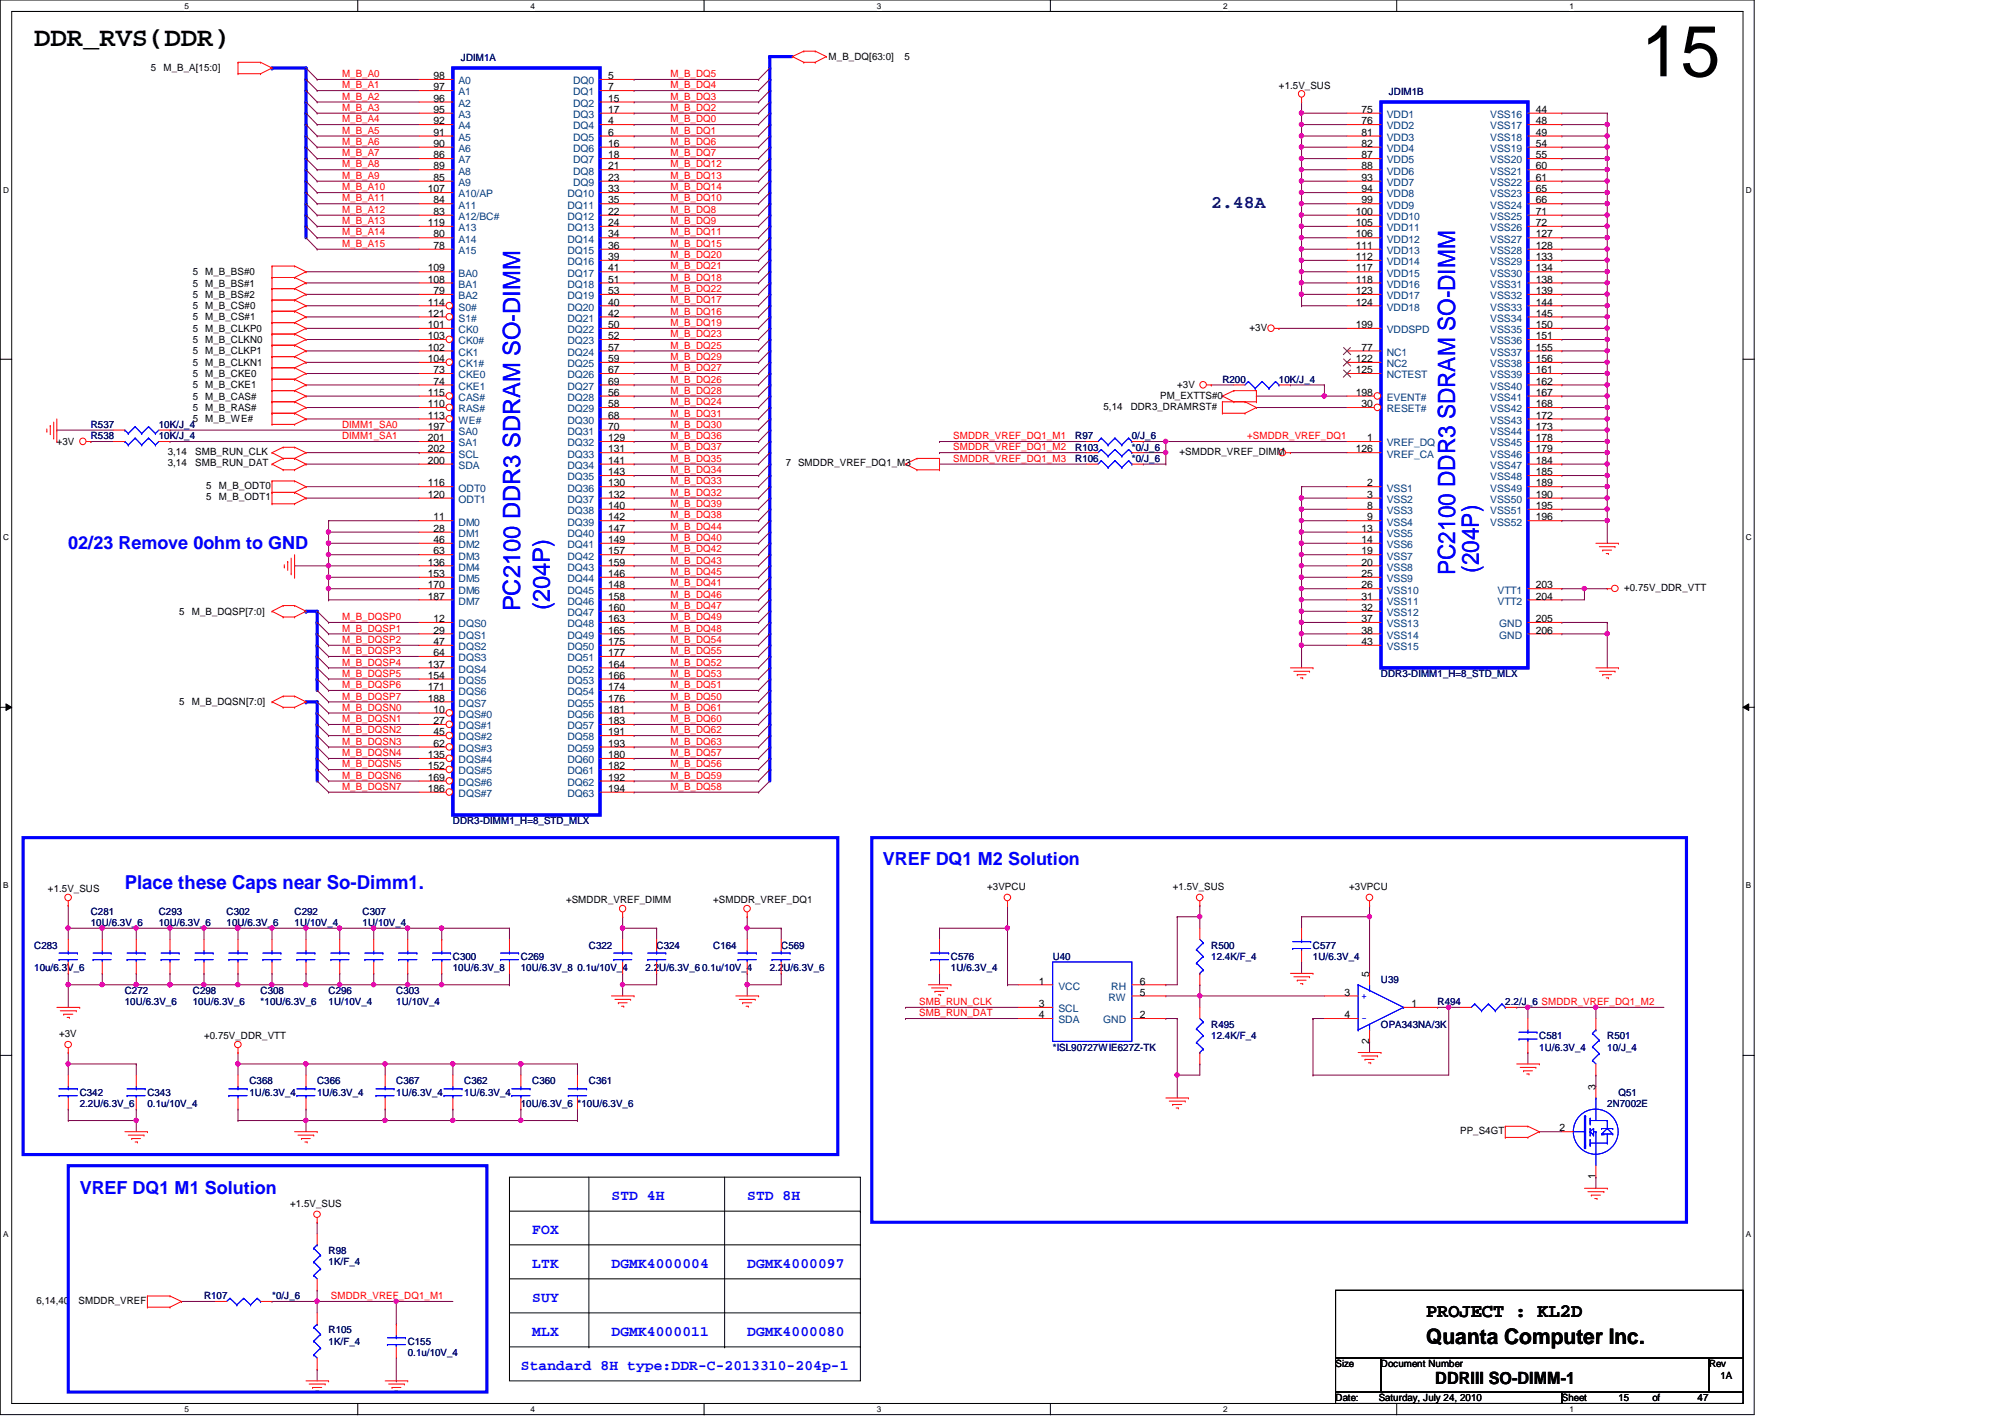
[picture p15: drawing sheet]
<svg xmlns="http://www.w3.org/2000/svg" width="297mm" height="210mm" viewBox="0 0 297 210" stroke-linecap="round" stroke-linejoin="round" font-family="sans-serif">
<defs><g id="words">
<text font-size="10.7" x="243.1" y="11.3">15</text>
<text font-size="4" x="5.1" y="6.8">DDR_RVS(DDR)</text>
<g font-size="3.5" fill="#00f">
<text x="215.6" y="85.2" transform="rotate(-90 215.6 85.2)">PC2100 DDR3 SDRAM SO-DIMM</text>
<text x="219.1" y="84.8" transform="rotate(-90 219.1 84.8)">(204P)</text>
<text x="77.1" y="90.6" transform="rotate(-90 77.1 90.6)">PC2100 DDR3 SDRAM SO-DIMM</text>
<text x="81.4" y="90.4" transform="rotate(-90 81.4 90.4)">(204P)</text>
</g>
<text font-size="3.2" x="211.3" y="199.1">Quanta Computer Inc.</text>
<text font-size="2.8" fill="#00f" x="18.5" y="131.7">Place these Caps near So-Dimm1.</text>
<text font-size="2.8" x="211.3" y="195.2">PROJECT : KL2D</text>
<text font-size="2.7" fill="#000080" x="179.4" y="30.8">2.48A</text>
<g font-size="2.7" fill="#00f">
<text x="10.1" y="81.3">02/23 Remove 0ohm to GND</text>
<text x="130.8" y="128.2">VREF DQ1 M2 Solution</text>
<text x="11.8" y="176.8">VREF DQ1 M1 Solution</text>
</g>
<text font-size="2.5" x="212.6" y="205">DDRIII SO-DIMM-1</text>
<g font-size="2.2" fill="#00f">
<text x="90.6" y="177.8">STD 4H</text>
<text x="110.7" y="177.8">STD 8H</text>
<text x="78.9" y="182.8">FOX</text>
<text x="78.9" y="187.9">LTK</text>
<text x="90.6" y="187.9">DGMK4000004</text>
<text x="110.7" y="187.9">DGMK4000097</text>
<text x="78.9" y="192.9">SUY</text>
<text x="78.9" y="198">MLX</text>
<text x="90.6" y="198">DGMK4000011</text>
<text x="110.7" y="198">DGMK4000080</text>
<text x="77.2" y="202.9">Standard 8H type:DDR-C-2013310-204p-1</text>
</g>
<g font-size="1.5">
<text x="22.3" y="10.6">5</text>
<text x="24.2" y="10.6">M_B_A[15:0]</text>
<text x="64.2" y="11.7">98</text>
<text x="90.1" y="11.7">5</text>
<text x="122.8" y="8.9">M_B_DQ[63:0]</text>
<text x="134" y="8.9">5</text>
<text x="64.2" y="13.4">97</text>
<text x="64.2" y="15.1">96</text>
<text x="64.2" y="16.7">95</text>
<text x="90.1" y="13.4">7</text>
<text x="90.1" y="15.1">15</text>
<text x="90.1" y="16.7">17</text>
<text x="189.5" y="13.1">+1.5V_SUS</text>
<text x="201.7" y="16.7">75</text>
<text x="227.5" y="16.7">44</text>
<text x="64.2" y="18.4">92</text>
<text x="64.2" y="20.1">91</text>
<text x="64.2" y="21.8">90</text>
<text x="64.2" y="23.5">86</text>
<text x="90.1" y="18.4">4</text>
<text x="90.1" y="20.1">6</text>
<text x="90.1" y="21.8">16</text>
<text x="90.1" y="23.5">18</text>
<text x="201.7" y="18.4">76</text>
<text x="201.7" y="20.1">81</text>
<text x="201.7" y="21.8">82</text>
<text x="201.7" y="23.5">87</text>
<text x="227.5" y="18.4">48</text>
<text x="227.5" y="20.1">49</text>
<text x="227.5" y="21.8">54</text>
<text x="227.5" y="23.5">55</text>
<text x="63.4" y="28.5">107</text>
<text x="64.2" y="25.1">89</text>
<text x="64.2" y="26.8">85</text>
<text x="90.1" y="25.1">21</text>
<text x="90.1" y="26.8">23</text>
<text x="90.1" y="28.5">33</text>
<text x="201.7" y="25.1">88</text>
<text x="201.7" y="26.8">93</text>
<text x="201.7" y="28.5">94</text>
<text x="227.5" y="25.1">60</text>
<text x="227.5" y="26.8">61</text>
<text x="227.5" y="28.5">65</text>
<text x="63.4" y="33.5">119</text>
<text x="64.2" y="30.1">84</text>
<text x="64.2" y="31.8">83</text>
<text x="64.2" y="35.2">80</text>
<text x="90.1" y="30.1">35</text>
<text x="90.1" y="31.8">22</text>
<text x="90.1" y="33.5">24</text>
<text x="90.1" y="35.2">34</text>
<text x="200.9" y="31.8">100</text>
<text x="200.9" y="33.5">105</text>
<text x="200.9" y="35.2">106</text>
<text x="201.7" y="30.1">99</text>
<text x="227.5" y="30.1">66</text>
<text x="227.5" y="31.8">71</text>
<text x="227.5" y="33.5">72</text>
<text x="227.5" y="35.2">127</text>
<text x="28.6" y="40.8">5 M_B_BS#0</text>
<text x="63.4" y="40.2">109</text>
<text x="63.4" y="41.9">108</text>
<text x="64.2" y="36.9">78</text>
<text x="90.1" y="36.9">36</text>
<text x="90.1" y="38.5">39</text>
<text x="90.1" y="40.2">41</text>
<text x="90.1" y="41.9">51</text>
<text x="200.9" y="36.9">111</text>
<text x="200.9" y="38.5">112</text>
<text x="200.9" y="40.2">117</text>
<text x="200.9" y="41.9">118</text>
<text x="227.5" y="36.9">128</text>
<text x="227.5" y="38.5">133</text>
<text x="227.5" y="40.2">134</text>
<text x="227.5" y="41.9">138</text>
<text x="28.6" y="42.5">5 M_B_BS#1</text>
<text x="28.6" y="44.1">5 M_B_BS#2</text>
<text x="28.6" y="45.8">5 M_B_CS#0</text>
<text x="28.6" y="47.5">5 M_B_CS#1</text>
<text x="63.4" y="45.3">114</text>
<text x="63.4" y="46.9">121</text>
<text x="64.2" y="43.6">79</text>
<text x="90.1" y="43.6">53</text>
<text x="90.1" y="45.3">40</text>
<text x="90.1" y="46.9">42</text>
<text x="200.9" y="43.6">123</text>
<text x="200.9" y="45.3">124</text>
<text x="227.5" y="43.6">139</text>
<text x="227.5" y="45.3">144</text>
<text x="227.5" y="46.9">145</text>
<text x="28.6" y="49.1">5 M_B_CLKP0</text>
<text x="28.6" y="50.8">5 M_B_CLKN0</text>
<text x="28.6" y="52.5">5 M_B_CLKP1</text>
<text x="63.4" y="48.6">101</text>
<text x="63.4" y="50.2">103</text>
<text x="63.4" y="51.9">102</text>
<text x="63.4" y="53.6">104</text>
<text x="90.1" y="48.6">50</text>
<text x="90.1" y="50.2">52</text>
<text x="90.1" y="51.9">57</text>
<text x="90.1" y="53.6">59</text>
<text x="185.1" y="49">+3V</text>
<text x="200.9" y="48.6">199</text>
<text x="200.9" y="53.6">122</text>
<text x="201.7" y="51.9">77</text>
<text x="227.5" y="48.6">150</text>
<text x="227.5" y="50.2">151</text>
<text x="227.5" y="51.9">155</text>
<text x="227.5" y="53.6">156</text>
<text x="28.6" y="54.2">5 M_B_CLKN1</text>
<text x="28.6" y="55.8">5 M_B_CKE0</text>
<text x="28.6" y="57.5">5 M_B_CKE1</text>
<text x="28.6" y="59.2">5 M_B_CAS#</text>
<text x="63.4" y="58.6">115</text>
<text x="64.2" y="55.3">73</text>
<text x="64.2" y="57">74</text>
<text x="90.1" y="55.3">67</text>
<text x="90.1" y="57">69</text>
<text x="90.1" y="58.6">56</text>
<text x="171.9" y="59.1">PM_EXTTS#0</text>
<text x="174.4" y="57.5">+3V</text>
<text x="200.9" y="55.3">125</text>
<text x="200.9" y="58.6">198</text>
<text x="227.5" y="55.3">161</text>
<text x="227.5" y="57">162</text>
<text x="227.5" y="58.6">167</text>
<text x="8.4" y="65.9">+3V</text>
<text x="28.6" y="60.9">5 M_B_RAS#</text>
<text x="28.6" y="62.6">5 M_B_WE#</text>
<text x="63.4" y="60.3">110</text>
<text x="63.4" y="62">113</text>
<text x="63.4" y="63.7">197</text>
<text x="63.4" y="65.4">201</text>
<text x="90.1" y="60.3">58</text>
<text x="90.1" y="62">68</text>
<text x="90.1" y="63.7">70</text>
<text x="90.1" y="65.4">129</text>
<text x="163.5" y="60.7">5,14</text>
<text x="167.5" y="60.7">DDR3_DRAMRST#</text>
<text x="201.7" y="60.3">30</text>
<text x="202.6" y="65.4">1</text>
<text x="227.5" y="60.3">168</text>
<text x="227.5" y="62">172</text>
<text x="227.5" y="63.7">173</text>
<text x="227.5" y="65.4">178</text>
<text x="24.8" y="67.4">3,14</text>
<text x="24.8" y="69.1">3,14</text>
<text x="28.9" y="67.4">SMB_RUN_CLK</text>
<text x="28.9" y="69.1">SMB_RUN_DAT</text>
<text x="63.4" y="67">202</text>
<text x="63.4" y="68.7">200</text>
<text x="90.1" y="67">131</text>
<text x="90.1" y="68.7">141</text>
<text x="90.1" y="70.4">143</text>
<text x="116.4" y="69.1">7 SMDDR_VREF_DQ1_M3</text>
<text x="174.7" y="67.4">+SMDDR_VREF_DIMM</text>
<text x="200.9" y="67">126</text>
<text x="227.5" y="67">179</text>
<text x="227.5" y="68.7">184</text>
<text x="227.5" y="70.4">185</text>
<text x="30.6" y="72.4">5</text>
<text x="30.6" y="74.1">5</text>
<text x="32.4" y="72.4">M_B_ODT0</text>
<text x="32.4" y="74.1">M_B_ODT1</text>
<text x="63.4" y="72.1">116</text>
<text x="63.4" y="73.7">120</text>
<text x="64.2" y="77.1">11</text>
<text x="90.1" y="72.1">130</text>
<text x="90.1" y="73.7">132</text>
<text x="90.1" y="75.4">140</text>
<text x="90.1" y="77.1">142</text>
<text x="202.6" y="72.1">2</text>
<text x="202.6" y="73.7">3</text>
<text x="202.6" y="75.4">8</text>
<text x="202.6" y="77.1">9</text>
<text x="227.5" y="72.1">189</text>
<text x="227.5" y="73.7">190</text>
<text x="227.5" y="75.4">195</text>
<text x="227.5" y="77.1">196</text>
<text x="63.4" y="83.8">136</text>
<text x="64.2" y="78.8">28</text>
<text x="64.2" y="80.4">46</text>
<text x="64.2" y="82.1">63</text>
<text x="90.1" y="78.8">147</text>
<text x="90.1" y="80.4">149</text>
<text x="90.1" y="82.1">157</text>
<text x="90.1" y="83.8">159</text>
<text x="201.7" y="78.8">13</text>
<text x="201.7" y="80.4">14</text>
<text x="201.7" y="82.1">19</text>
<text x="201.7" y="83.8">20</text>
<text x="63.4" y="85.5">153</text>
<text x="63.4" y="87.2">170</text>
<text x="63.4" y="88.8">187</text>
<text x="90.1" y="85.5">146</text>
<text x="90.1" y="87.2">148</text>
<text x="90.1" y="88.8">158</text>
<text x="201.7" y="85.5">25</text>
<text x="201.7" y="87.2">26</text>
<text x="201.7" y="88.8">31</text>
<text x="227.5" y="87.2">203</text>
<text x="227.5" y="88.8">204</text>
<text x="240.6" y="87.5">+0.75V_DDR_VTT</text>
<text x="26.5" y="91.1">5</text>
<text x="28.4" y="91.1">M_B_DQSP[7:0]</text>
<text x="64.2" y="92.2">12</text>
<text x="64.2" y="93.9">29</text>
<text x="64.2" y="95.5">47</text>
<text x="90.1" y="90.5">160</text>
<text x="90.1" y="92.2">163</text>
<text x="90.1" y="93.9">165</text>
<text x="90.1" y="95.5">175</text>
<text x="201.7" y="90.5">32</text>
<text x="201.7" y="92.2">37</text>
<text x="201.7" y="93.9">38</text>
<text x="201.7" y="95.5">43</text>
<text x="227.5" y="92.2">205</text>
<text x="227.5" y="93.9">206</text>
<text x="63.4" y="98.9">137</text>
<text x="63.4" y="100.5">154</text>
<text x="64.2" y="97.2">64</text>
<text x="90.1" y="97.2">177</text>
<text x="90.1" y="98.9">164</text>
<text x="90.1" y="100.5">166</text>
<text x="26.5" y="104.5">5</text>
<text x="28.4" y="104.5">M_B_DQSN[7:0]</text>
<text x="63.4" y="102.2">171</text>
<text x="63.4" y="103.9">188</text>
<text x="64.2" y="105.6">10</text>
<text x="64.2" y="107.3">27</text>
<text x="90.1" y="102.2">174</text>
<text x="90.1" y="103.9">176</text>
<text x="90.1" y="105.6">181</text>
<text x="90.1" y="107.3">183</text>
<text x="63.4" y="112.3">135</text>
<text x="63.4" y="114">152</text>
<text x="64.2" y="108.9">45</text>
<text x="64.2" y="110.6">62</text>
<text x="90.1" y="108.9">191</text>
<text x="90.1" y="110.6">193</text>
<text x="90.1" y="112.3">180</text>
<text x="90.1" y="114">182</text>
<text x="63.4" y="115.7">169</text>
<text x="63.4" y="117.3">186</text>
<text x="90.1" y="115.7">192</text>
<text x="90.1" y="117.3">194</text>
<text x="146.3" y="131.8">+3VPCU</text>
<text x="173.7" y="131.8">+1.5V_SUS</text>
<text x="199.9" y="131.8">+3VPCU</text>
<text x="7.1" y="132.1">+1.5V_SUS</text>
<text x="83.9" y="133.8">+SMDDR_VREF_DIMM</text>
<text x="105.7" y="133.8">+SMDDR_VREF_DQ1</text>
<text x="153.9" y="145.8">1</text>
<text x="153.9" y="149.2">3</text>
<text x="168.9" y="147.5">5</text>
<text x="168.9" y="145.8">6</text>
<text x="199.2" y="147.5">3</text>
<text x="202.9" y="144.7" transform="rotate(-90 202.9 144.7)">5</text>
<text x="209.1" y="149.2">1</text>
<text x="8.8" y="153.6">+3V</text>
<text x="30.2" y="153.9">+0.75V_DDR_VTT</text>
<text x="153.9" y="150.8">4</text>
<text x="168.9" y="150.8">2</text>
<text x="199.2" y="150.8">4</text>
<text x="202.9" y="154.6" transform="rotate(-90 202.9 154.6)">2</text>
<text x="236.4" y="161.5" transform="rotate(-90 236.4 161.5)">3</text>
<text x="231.1" y="167.6">2</text>
<text x="216.3" y="168">PP_S4GT</text>
<text x="43" y="178.7">+1.5V_SUS</text>
<text x="236.4" y="174.7" transform="rotate(-90 236.4 174.7)">1</text>
<text x="5.4" y="193.2">6,14,40</text>
<text x="11.6" y="193.2">SMDDR_VREF</text>
<text x="197.9" y="202.5">Size</text>
<text x="204.6" y="202.5">Document Number</text>
<text x="253.2" y="202.5">Rev</text>
<text x="197.9" y="207.6">Date:</text>
<text x="204.3" y="207.6">Saturday, July 24, 2010</text>
<text x="231.4" y="207.6">Sheet</text>
<text x="239.8" y="207.6">15</text>
<text x="244.8" y="207.6">of</text>
<text x="251.5" y="207.6">47</text>
<text x="254.9" y="204.2">1A</text>
</g>
<g font-size="1.5" fill="#f00">
<text x="50.7" y="11.4">M_B_A0</text>
<text x="99.3" y="11.4">M_B_DQ5</text>
<text x="50.7" y="14.8">M_B_A2</text>
<text x="50.7" y="16.4">M_B_A3</text>
<text x="50.7" y="13.1">M_B_A1</text>
<text x="99.3" y="13.1">M_B_DQ4</text>
<text x="99.3" y="14.8">M_B_DQ3</text>
<text x="99.3" y="16.4">M_B_DQ2</text>
<text x="50.7" y="23.2">M_B_A7</text>
<text x="50.7" y="21.5">M_B_A6</text>
<text x="50.7" y="19.8">M_B_A5</text>
<text x="50.7" y="18.1">M_B_A4</text>
<text x="99.3" y="18.1">M_B_DQ0</text>
<text x="99.3" y="19.8">M_B_DQ1</text>
<text x="99.3" y="21.5">M_B_DQ6</text>
<text x="99.3" y="23.2">M_B_DQ7</text>
<text x="50.7" y="29.8">M_B_A11</text>
<text x="50.7" y="28.2">M_B_A10</text>
<text x="50.7" y="26.5">M_B_A9</text>
<text x="50.7" y="24.8">M_B_A8</text>
<text x="99.3" y="24.8">M_B_DQ12</text>
<text x="99.3" y="26.5">M_B_DQ13</text>
<text x="99.3" y="28.2">M_B_DQ14</text>
<text x="99.3" y="29.8">M_B_DQ10</text>
<text x="50.7" y="34.9">M_B_A14</text>
<text x="50.7" y="33.2">M_B_A13</text>
<text x="50.7" y="31.5">M_B_A12</text>
<text x="99.3" y="31.5">M_B_DQ8</text>
<text x="99.3" y="33.2">M_B_DQ9</text>
<text x="99.3" y="34.9">M_B_DQ11</text>
<text x="50.7" y="36.6">M_B_A15</text>
<text x="99.3" y="36.6">M_B_DQ15</text>
<text x="99.3" y="38.2">M_B_DQ20</text>
<text x="99.3" y="39.9">M_B_DQ21</text>
<text x="99.3" y="41.6">M_B_DQ18</text>
<text x="99.3" y="43.3">M_B_DQ22</text>
<text x="99.3" y="45">M_B_DQ17</text>
<text x="99.3" y="46.6">M_B_DQ16</text>
<text x="99.3" y="53.3">M_B_DQ29</text>
<text x="99.3" y="48.3">M_B_DQ19</text>
<text x="99.3" y="50">M_B_DQ23</text>
<text x="99.3" y="51.6">M_B_DQ25</text>
<text x="99.3" y="55">M_B_DQ27</text>
<text x="99.3" y="56.7">M_B_DQ26</text>
<text x="99.3" y="58.3">M_B_DQ28</text>
<text x="50.7" y="63.4">DIMM1_SA0</text>
<text x="50.7" y="65.1">DIMM1_SA1</text>
<text x="99.3" y="60">M_B_DQ24</text>
<text x="99.3" y="61.7">M_B_DQ31</text>
<text x="99.3" y="63.4">M_B_DQ30</text>
<text x="99.3" y="65.1">M_B_DQ36</text>
<text x="141.2" y="65.1">SMDDR_VREF_DQ1_M1</text>
<text x="184.8" y="65.1">+SMDDR_VREF_DQ1</text>
<text x="99.3" y="70.1">M_B_DQ34</text>
<text x="99.3" y="71.8">M_B_DQ33</text>
<text x="99.3" y="66.7">M_B_DQ37</text>
<text x="99.3" y="68.4">M_B_DQ35</text>
<text x="141.2" y="68.4">SMDDR_VREF_DQ1_M3</text>
<text x="141.2" y="66.7">SMDDR_VREF_DQ1_M2</text>
<text x="99.3" y="73.4">M_B_DQ32</text>
<text x="99.3" y="75.1">M_B_DQ39</text>
<text x="99.3" y="76.8">M_B_DQ38</text>
<text x="99.3" y="78.5">M_B_DQ44</text>
<text x="99.3" y="80.1">M_B_DQ40</text>
<text x="99.3" y="81.8">M_B_DQ42</text>
<text x="99.3" y="83.5">M_B_DQ43</text>
<text x="99.3" y="86.9">M_B_DQ41</text>
<text x="99.3" y="88.5">M_B_DQ46</text>
<text x="99.3" y="85.2">M_B_DQ45</text>
<text x="50.7" y="91.9">M_B_DQSP0</text>
<text x="50.7" y="93.6">M_B_DQSP1</text>
<text x="50.7" y="95.2">M_B_DQSP2</text>
<text x="99.3" y="90.2">M_B_DQ47</text>
<text x="99.3" y="91.9">M_B_DQ49</text>
<text x="99.3" y="93.6">M_B_DQ48</text>
<text x="99.3" y="95.2">M_B_DQ54</text>
<text x="50.7" y="96.9">M_B_DQSP3</text>
<text x="50.7" y="98.6">M_B_DQSP4</text>
<text x="50.7" y="100.2">M_B_DQSP5</text>
<text x="50.7" y="101.9">M_B_DQSP6</text>
<text x="99.3" y="96.9">M_B_DQ55</text>
<text x="99.3" y="98.6">M_B_DQ52</text>
<text x="99.3" y="100.2">M_B_DQ53</text>
<text x="99.3" y="101.9">M_B_DQ51</text>
<text x="50.7" y="103.6">M_B_DQSP7</text>
<text x="50.7" y="105.3">M_B_DQSN0</text>
<text x="50.7" y="107">M_B_DQSN1</text>
<text x="99.3" y="103.6">M_B_DQ50</text>
<text x="99.3" y="105.3">M_B_DQ61</text>
<text x="99.3" y="107">M_B_DQ60</text>
<text x="50.7" y="108.6">M_B_DQSN2</text>
<text x="50.7" y="110.3">M_B_DQSN3</text>
<text x="50.7" y="112">M_B_DQSN4</text>
<text x="50.7" y="113.7">M_B_DQSN5</text>
<text x="99.3" y="108.6">M_B_DQ62</text>
<text x="99.3" y="110.3">M_B_DQ63</text>
<text x="99.3" y="112">M_B_DQ57</text>
<text x="99.3" y="113.7">M_B_DQ56</text>
<text x="50.7" y="115.4">M_B_DQSN6</text>
<text x="50.7" y="117">M_B_DQSN7</text>
<text x="99.3" y="115.4">M_B_DQ59</text>
<text x="99.3" y="117">M_B_DQ58</text>
<text x="136.2" y="148.9">SMB_RUN_CLK</text>
<text x="136.2" y="150.5">SMB_RUN_DAT</text>
<text x="49" y="192.4">SMDDR_VREF_DQ1_M1</text>
</g>
<g font-size="1.5" fill="#000080">
<text x="68.3" y="9.1">JDIM1A</text>
<text x="205.7" y="14.1">JDIM1B</text>
<text x="181.1" y="56.7">R200</text>
<text x="189.5" y="56.7">10K/J_4</text>
<text x="13.5" y="63.4">R537</text>
<text x="13.5" y="65.1">R538</text>
<text x="23.5" y="63.4">10K/J_4</text>
<text x="23.5" y="65.1">10K/J_4</text>
<text x="159.3" y="65.1">R97</text>
<text x="167.7" y="65.1">0/J_6</text>
<text x="159.3" y="66.8">R103</text>
<text x="159.3" y="68.4">R106</text>
<text x="167.7" y="66.8">*0/J_6</text>
<text x="167.7" y="68.4">*0/J_6</text>
<text x="204.6" y="100.3">DDR3-DIMM1_H=8_STD_MLX</text>
<text x="67.1" y="122.1">DDR3-DIMM1_H=8_STD_MLX</text>
<text x="13.5" y="135.5">C281</text>
<text x="13.5" y="137.2">10U/6.3V_6</text>
<text x="23.5" y="135.5">C293</text>
<text x="23.5" y="137.2">10U/6.3V_6</text>
<text x="33.6" y="135.5">C302</text>
<text x="33.6" y="137.2">10U/6.3V_6</text>
<text x="43.6" y="135.5">C292</text>
<text x="43.6" y="137.2">1U/10V_4</text>
<text x="53.7" y="135.5">C307</text>
<text x="53.7" y="137.2">1U/10V_4</text>
<text x="5.1" y="140.5">C283</text>
<text x="5.1" y="143.8">10u/6.3V_6</text>
<text x="67.1" y="142.2">C300</text>
<text x="67.1" y="143.8">10U/6.3V_8</text>
<text x="77.2" y="142.2">C269</text>
<text x="77.2" y="143.8">10U/6.3V_8</text>
<text x="85.6" y="143.8">0.1u/10V_4</text>
<text x="87.2" y="140.5">C322</text>
<text x="95.6" y="143.8">2.2U/6.3V_6</text>
<text x="97.3" y="140.5">C324</text>
<text x="104" y="143.8">0.1u/10V_4</text>
<text x="105.7" y="140.5">C164</text>
<text x="114" y="143.8">2.2U/6.3V_6</text>
<text x="115.7" y="140.5">C569</text>
<text x="140.9" y="142.2">C576</text>
<text x="140.9" y="143.8">1U/6.3V_4</text>
<text x="156" y="142.2">U40</text>
<text x="179.4" y="140.5">R500</text>
<text x="179.4" y="142.2">12.4K/F_4</text>
<text x="194.5" y="140.5">C577</text>
<text x="194.5" y="142.2">1U/6.3V_4</text>
<text x="18.5" y="147.2">C272</text>
<text x="18.5" y="148.9">10U/6.3V_6</text>
<text x="28.6" y="147.2">C298</text>
<text x="28.6" y="148.9">10U/6.3V_6</text>
<text x="38.6" y="147.2">C308</text>
<text x="38.6" y="148.9">*10U/6.3V_6</text>
<text x="48.7" y="147.2">C296</text>
<text x="48.7" y="148.9">1U/10V_4</text>
<text x="58.7" y="147.2">C303</text>
<text x="58.7" y="148.9">1U/10V_4</text>
<text x="204.6" y="145.5">U39</text>
<text x="213" y="148.9">R494</text>
<text x="223" y="148.9">2.2/J_6 SMDDR_VREF_DQ1_M2</text>
<text x="156" y="155.6">*ISL90727WIE627Z-TK</text>
<text x="179.4" y="152.2">R495</text>
<text x="179.4" y="153.9">12.4K/F_4</text>
<text x="204.6" y="152.2">OPA343NA/3K</text>
<text x="228" y="153.9">C581</text>
<text x="228" y="155.6">1U/6.3V_4</text>
<text x="238.1" y="153.9">R501</text>
<text x="238.1" y="155.6">10/J_4</text>
<text x="37" y="160.6">C368</text>
<text x="47" y="160.6">C366</text>
<text x="58.7" y="160.6">C367</text>
<text x="68.8" y="160.6">C362</text>
<text x="78.9" y="160.6">C360</text>
<text x="87.2" y="160.6">C361</text>
<text x="11.8" y="162.3">C342</text>
<text x="11.8" y="164">2.2U/6.3V_6</text>
<text x="21.8" y="162.3">C343</text>
<text x="21.8" y="164">0.1u/10V_4</text>
<text x="37" y="162.3">1U/6.3V_4</text>
<text x="47" y="162.3">1U/6.3V_4</text>
<text x="58.7" y="162.3">1U/6.3V_4</text>
<text x="68.8" y="162.3">1U/6.3V_4</text>
<text x="77.2" y="164">10U/6.3V_6 *10U/6.3V_6</text>
<text x="238.1" y="164">2N7002E</text>
<text x="239.8" y="162.3">Q51</text>
<text x="48.7" y="185.8">R98</text>
<text x="48.7" y="187.5">1K/F_4</text>
<text x="30.2" y="192.5">R107</text>
<text x="40.3" y="192.5">*0/J_6</text>
<text x="48.7" y="197.5">R105</text>
<text x="48.7" y="199.2">1K/F_4</text>
<text x="60.4" y="199.2">C155</text>
<text x="60.4" y="200.9">0.1u/10V_4</text>
</g>
<g font-size="1.5" fill="#004080">
<text x="67.9" y="12.5">A0</text>
<text x="67.9" y="14.1">A1</text>
<text x="67.9" y="15.8">A2</text>
<text x="67.9" y="17.5">A3</text>
<text x="84.9" y="12.5">DQ0</text>
<text x="84.9" y="14.1">DQ1</text>
<text x="84.9" y="15.8">DQ2</text>
<text x="84.9" y="17.5">DQ3</text>
<text x="205.4" y="17.5">VDD1</text>
<text x="220.8" y="17.5">VSS16</text>
<text x="67.9" y="19.2">A4</text>
<text x="67.9" y="20.9">A5</text>
<text x="67.9" y="22.5">A6</text>
<text x="84.9" y="19.2">DQ4</text>
<text x="84.9" y="20.9">DQ5</text>
<text x="84.9" y="22.5">DQ6</text>
<text x="205.4" y="19.2">VDD2</text>
<text x="205.4" y="20.9">VDD3</text>
<text x="205.4" y="22.5">VDD4</text>
<text x="220.8" y="19.2">VSS17</text>
<text x="220.8" y="20.9">VSS18</text>
<text x="220.8" y="22.5">VSS19</text>
<text x="67.9" y="24.2">A7</text>
<text x="67.9" y="25.9">A8</text>
<text x="67.9" y="27.6">A9</text>
<text x="67.9" y="29.3">A10/AP</text>
<text x="84.1" y="29.3">DQ10</text>
<text x="84.9" y="24.2">DQ7</text>
<text x="84.9" y="25.9">DQ8</text>
<text x="84.9" y="27.6">DQ9</text>
<text x="205.4" y="24.2">VDD5</text>
<text x="205.4" y="25.9">VDD6</text>
<text x="205.4" y="27.6">VDD7</text>
<text x="205.4" y="29.3">VDD8</text>
<text x="220.8" y="24.2">VSS20</text>
<text x="220.8" y="25.9">VSS21</text>
<text x="220.8" y="27.6">VSS22</text>
<text x="220.8" y="29.3">VSS23</text>
<text x="67.9" y="30.9">A11</text>
<text x="67.9" y="32.6">A12/BC#</text>
<text x="67.9" y="34.2">A13</text>
<text x="67.9" y="35.9">A14</text>
<text x="84.1" y="30.9">DQ11</text>
<text x="84.1" y="32.6">DQ12</text>
<text x="84.1" y="34.2">DQ13</text>
<text x="84.1" y="35.9">DQ14</text>
<text x="205.4" y="30.9">VDD9</text>
<text x="205.4" y="32.6">VDD10</text>
<text x="205.4" y="34.2">VDD11</text>
<text x="205.4" y="35.9">VDD12</text>
<text x="220.8" y="30.9">VSS24</text>
<text x="220.8" y="32.6">VSS25</text>
<text x="220.8" y="34.2">VSS26</text>
<text x="220.8" y="35.9">VSS27</text>
<text x="67.9" y="37.6">A15</text>
<text x="67.9" y="41">BA0</text>
<text x="84.1" y="37.6">DQ15</text>
<text x="84.1" y="39.3">DQ16</text>
<text x="84.1" y="41">DQ17</text>
<text x="205.4" y="37.6">VDD13</text>
<text x="205.4" y="39.3">VDD14</text>
<text x="205.4" y="41">VDD15</text>
<text x="220.8" y="37.6">VSS28</text>
<text x="220.8" y="39.3">VSS29</text>
<text x="220.8" y="41">VSS30</text>
<text x="67.9" y="42.6">BA1</text>
<text x="67.9" y="44.3">BA2</text>
<text x="67.9" y="46">S0#</text>
<text x="67.9" y="47.7">S1#</text>
<text x="84.1" y="42.6">DQ18</text>
<text x="84.1" y="44.3">DQ19</text>
<text x="84.1" y="46">DQ20</text>
<text x="84.1" y="47.7">DQ21</text>
<text x="205.4" y="42.6">VDD16</text>
<text x="205.4" y="44.3">VDD17</text>
<text x="205.4" y="46">VDD18</text>
<text x="220.8" y="42.6">VSS31</text>
<text x="220.8" y="44.3">VSS32</text>
<text x="220.8" y="46">VSS33</text>
<text x="220.8" y="47.7">VSS34</text>
<text x="67.9" y="49.4">CK0</text>
<text x="67.9" y="51">CK0#</text>
<text x="67.9" y="52.7">CK1</text>
<text x="84.1" y="49.4">DQ22</text>
<text x="84.1" y="51">DQ23</text>
<text x="84.1" y="52.7">DQ24</text>
<text x="205.4" y="49.4">VDDSPD</text>
<text x="205.4" y="52.7">NC1</text>
<text x="220.8" y="49.4">VSS35</text>
<text x="220.8" y="51">VSS36</text>
<text x="220.8" y="52.7">VSS37</text>
<text x="67.9" y="54.4">CK1#</text>
<text x="67.9" y="56">CKE0</text>
<text x="67.9" y="57.7">CKE1</text>
<text x="67.9" y="59.4">CAS#</text>
<text x="84.1" y="54.4">DQ25</text>
<text x="84.1" y="56">DQ26</text>
<text x="84.1" y="57.7">DQ27</text>
<text x="84.1" y="59.4">DQ28</text>
<text x="205.4" y="54.4">NC2</text>
<text x="205.4" y="56">NCTEST</text>
<text x="205.4" y="59.4">EVENT#</text>
<text x="220.8" y="54.4">VSS38</text>
<text x="220.8" y="56">VSS39</text>
<text x="220.8" y="57.7">VSS40</text>
<text x="220.8" y="59.4">VSS41</text>
<text x="67.9" y="61.1">RAS#</text>
<text x="67.9" y="62.8">WE#</text>
<text x="67.9" y="64.4">SA0</text>
<text x="84.1" y="61.1">DQ29</text>
<text x="84.1" y="62.8">DQ30</text>
<text x="84.1" y="64.4">DQ31</text>
<text x="205.4" y="61.1">RESET#</text>
<text x="220.8" y="61.1">VSS42</text>
<text x="220.8" y="62.8">VSS43</text>
<text x="220.8" y="64.4">VSS44</text>
<text x="67.9" y="66.1">SA1</text>
<text x="67.9" y="67.8">SCL</text>
<text x="67.9" y="69.5">SDA</text>
<text x="84.1" y="66.1">DQ32</text>
<text x="84.1" y="67.8">DQ33</text>
<text x="84.1" y="69.5">DQ34</text>
<text x="84.1" y="71.2">DQ35</text>
<text x="205.4" y="66.1">VREF_DQ</text>
<text x="205.4" y="67.8">VREF_CA</text>
<text x="220.8" y="66.1">VSS45</text>
<text x="220.8" y="67.8">VSS46</text>
<text x="220.8" y="69.5">VSS47</text>
<text x="220.8" y="71.2">VSS48</text>
<text x="67.9" y="72.8">ODT0</text>
<text x="67.9" y="74.5">ODT1</text>
<text x="67.9" y="77.9">DM0</text>
<text x="84.1" y="72.8">DQ36</text>
<text x="84.1" y="74.5">DQ37</text>
<text x="84.1" y="76.2">DQ38</text>
<text x="84.1" y="77.9">DQ39</text>
<text x="205.4" y="72.8">VSS1</text>
<text x="205.4" y="74.5">VSS2</text>
<text x="205.4" y="76.2">VSS3</text>
<text x="205.4" y="77.9">VSS4</text>
<text x="220.8" y="72.8">VSS49</text>
<text x="220.8" y="74.5">VSS50</text>
<text x="220.8" y="76.2">VSS51</text>
<text x="220.8" y="77.9">VSS52</text>
<text x="67.9" y="79.5">DM1</text>
<text x="67.9" y="81.2">DM2</text>
<text x="67.9" y="82.9">DM3</text>
<text x="84.1" y="79.5">DQ40</text>
<text x="84.1" y="81.2">DQ41</text>
<text x="84.1" y="82.9">DQ42</text>
<text x="205.4" y="79.5">VSS5</text>
<text x="205.4" y="81.2">VSS6</text>
<text x="205.4" y="82.9">VSS7</text>
<text x="67.9" y="84.5">DM4</text>
<text x="67.9" y="86.2">DM5</text>
<text x="67.9" y="87.9">DM6</text>
<text x="67.9" y="89.6">DM7</text>
<text x="84.1" y="84.5">DQ43</text>
<text x="84.1" y="86.2">DQ44</text>
<text x="84.1" y="87.9">DQ45</text>
<text x="84.1" y="89.6">DQ46</text>
<text x="205.4" y="84.5">VSS8</text>
<text x="205.4" y="86.2">VSS9</text>
<text x="205.4" y="87.9">VSS10</text>
<text x="205.4" y="89.6">VSS11</text>
<text x="221.9" y="87.9">VTT1</text>
<text x="221.9" y="89.6">VTT2</text>
<text x="67.9" y="92.9">DQS0</text>
<text x="67.9" y="94.6">DQS1</text>
<text x="84.1" y="91.3">DQ47</text>
<text x="84.1" y="92.9">DQ48</text>
<text x="84.1" y="94.6">DQ49</text>
<text x="205.4" y="91.3">VSS12</text>
<text x="205.4" y="92.9">VSS13</text>
<text x="205.4" y="94.6">VSS14</text>
<text x="222.1" y="92.9">GND</text>
<text x="222.1" y="94.6">GND</text>
<text x="67.9" y="96.3">DQS2</text>
<text x="67.9" y="98">DQS3</text>
<text x="67.9" y="99.7">DQS4</text>
<text x="67.9" y="101.3">DQS5</text>
<text x="84.1" y="96.3">DQ50</text>
<text x="84.1" y="98">DQ51</text>
<text x="84.1" y="99.7">DQ52</text>
<text x="84.1" y="101.3">DQ53</text>
<text x="205.4" y="96.3">VSS15</text>
<text x="67.9" y="103">DQS6</text>
<text x="67.9" y="104.7">DQS7</text>
<text x="67.9" y="106.3">DQS#0</text>
<text x="84.1" y="103">DQ54</text>
<text x="84.1" y="104.7">DQ55</text>
<text x="84.1" y="106.3">DQ56</text>
<text x="67.9" y="108">DQS#1</text>
<text x="67.9" y="109.7">DQS#2</text>
<text x="67.9" y="111.4">DQS#3</text>
<text x="67.9" y="113.1">DQS#4</text>
<text x="84.1" y="108">DQ57</text>
<text x="84.1" y="109.7">DQ58</text>
<text x="84.1" y="111.4">DQ59</text>
<text x="84.1" y="113.1">DQ60</text>
<text x="67.9" y="114.7">DQS#5</text>
<text x="67.9" y="116.4">DQS#6</text>
<text x="67.9" y="118.1">DQS#7</text>
<text x="84.1" y="114.7">DQ61</text>
<text x="84.1" y="116.4">DQ62</text>
<text x="84.1" y="118.1">DQ63</text>
<text x="156.8" y="146.6">VCC</text>
<text x="156.8" y="149.9">SCL</text>
<text x="164.2" y="148.3">RW</text>
<text x="164.6" y="146.6">RH</text>
<text x="156.8" y="151.6">SDA</text>
<text x="163.4" y="151.6">GND</text>
</g>
<g font-size="1.5" fill="#00f">
<text x="201.7" y="147.9">+</text>
<text x="201.7" y="151.3">-</text>
</g>
<g font-size="1.2">
<text x="27.3" y="1.3">5</text>
<text x="78.6" y="1.3">4</text>
<text x="129.9" y="1.3">3</text>
<text x="181.2" y="1.3">2</text>
<text x="232.5" y="1.3">1</text>
<text x=".5" y="28.5">D</text>
<text x="258.7" y="28.5">D</text>
<text x=".5" y="80.1">C</text>
<text x="258.7" y="80.1">C</text>
<text x=".5" y="131.6">B</text>
<text x="258.7" y="131.6">B</text>
<text x=".5" y="183.2">A</text>
<text x="258.7" y="183.2">A</text>
<text x="27.3" y="209.2">5</text>
<text x="78.6" y="209.2">4</text>
<text x="129.9" y="209.2">3</text>
<text x="181.2" y="209.2">2</text>
<text x="232.5" y="209.2">1</text>
</g>
</g></defs>
<path d="M0 0h259.9v209.5h-259.9zM1.7 1.7h256.5v206.2h-256.5z" fill="none" stroke="#000" stroke-width=".15"/>
<g fill="#fff">
<path d="M27.3 .2h.7v1.3h-.7z"/>
<path d="M27.3 208.1h.7v1.3h-.7z"/>
</g>
<path d="M53 0v1.7M53 207.9v1.7" fill="none" stroke="#000" stroke-width=".15"/>
<g fill="#fff">
<path d="M78.6 .2h.6v1.3h-.6z"/>
<path d="M78.6 208.1h.6v1.3h-.6z"/>
</g>
<path d="M104.3 0v1.7M104.3 207.9v1.7" fill="none" stroke="#000" stroke-width=".15"/>
<g fill="#fff">
<path d="M129.9 .2h.7v1.3h-.7z"/>
<path d="M129.9 208.1h.7v1.3h-.7z"/>
</g>
<path d="M155.6 0v1.7M155.6 207.9v1.7" fill="none" stroke="#000" stroke-width=".15"/>
<g fill="#fff">
<path d="M181.2 .2h.7v1.3h-.7z"/>
<path d="M181.2 208.1h.7v1.3h-.7z"/>
</g>
<path d="M206.9 0v1.7M206.9 207.9v1.7" fill="none" stroke="#000" stroke-width=".15"/>
<g fill="#fff">
<path d="M232.5 .2h.7v1.3h-.7z"/>
<path d="M232.5 208.1h.7v1.3h-.7z"/>
<path d="M.5 27.4h.8v1.4h-.8z"/>
<path d="M258.7 27.4h.8v1.4h-.8z"/>
<path d="M.5 79h.8v1.3h-.8z"/>
<path d="M258.7 79h.8v1.3h-.8z"/>
</g>
<path d="M0 53.2h1.7M258.2 53.2h1.7" fill="none" stroke="#000" stroke-width=".15"/>
<g fill="#fff">
<path d="M.5 130.5h.7v1.4h-.7z"/>
<path d="M258.7 130.5h.7v1.4h-.7z"/>
</g>
<path d="M0 104.8h1.7M.9 104.3l.8 .5-.8 .4zM258.2 104.8l.9-.5v.9zM258.2 104.8h1.7" fill="none" stroke="#000" stroke-width=".15"/>
<path d="M.9 104.3l.8 .5-.8 .4zM258.2 104.8l.9-.5v.9z" fill="#000"/>
<g fill="#fff">
<path d="M.5 182.1h.7v1.3h-.7z"/>
<path d="M258.7 182.1h.7v1.3h-.7z"/>
</g>
<path d="M0 156.3h1.7M258.2 156.3h1.7" fill="none" stroke="#000" stroke-width=".15"/>
<g fill="none" stroke="#800040" stroke-width=".15">
<path d="M47 11.8h.1M47 18.5h.1M47 15.1h.1M47 16.8h.1M47 13.4h.1M47 11.8h15.1M47 18.5h15.1M47 15.1h15.1M47 16.8h15.1M47 13.4h15.1M47 36.9h.1M47 35.2h.1"/>
<path d="M47 33.5h.1M47 31.9h.1M47 30.2h.1M47 28.5h.1M47 26.8h.1M47 25.1h.1M47 23.5h.1M47 21.8h.1M47 20.2h.1M47 36.9h15.1M47 35.2h15.1M47 33.5h15.1"/>
<path d="M47 31.9h15.1M47 30.2h15.1M47 28.5h15.1M47 26.8h15.1M47 25.1h15.1M47 23.5h15.1M47 21.8h15.1M47 20.2h15.1"/>
</g>
<path d="M40.3 10.1h5" fill="none" stroke="#00f" stroke-width=".47"/>
<circle cx="40.3" cy="10.1" r=".23" fill="#00f"/>
<g fill="none" stroke="#800040" stroke-width=".15">
<path d="M45.3 40.3h.1M45.3 58.7h.1M45.3 57h.1M45.3 55.3h.1M45.3 53.7h.1M45.3 52h.1M45.3 50.3h.1M45.3 48.6h.1M45.3 46.9h.1M45.3 45.3h.1M45.3 43.6h.1M45.3 41.9h.1"/>
<path d="M45.3 40.3h16.8M45.3 58.7h16.8M45.3 57h16.8M45.3 55.3h16.8M45.3 53.7h16.8M45.3 52h16.8M45.3 50.3h16.8M45.3 48.6h16.8M45.3 46.9h16.8M45.3 45.3h16.8M45.3 43.6h16.8M45.3 41.9h16.8"/>
<path d="M45.3 62.1h.1M45.3 60.4h.1M45.3 68.7h.1M45.3 72.1h.1M45.3 73.8h.1M45.3 62.1h16.8M45.3 60.4h16.8M45.3 68.7h16.8M45.3 72.1h16.8M45.3 73.8h16.8M48.7 77.1h.1M48.7 78.8h.1"/>
<path d="M48.7 77.1h13.4M48.7 78.8h13.4M48.7 80.5h.1M48.7 82.2h.1M48.7 83.8h.1M48.7 80.5h13.4M48.7 82.2h13.4M48.7 83.8h13.4"/>
</g>
<circle cx="48.7" cy="83.8" r=".32" fill="#f0f"/>
<circle cx="48.7" cy="83.8" r=".32" fill="none" stroke="#f0f" stroke-width=".15"/>
<path d="M48.7 85.5h.1M48.7 85.5h13.4" fill="none" stroke="#800040" stroke-width=".15"/>
<circle cx="48.7" cy="85.5" r=".32" fill="#f0f"/>
<circle cx="48.7" cy="85.5" r=".32" fill="none" stroke="#f0f" stroke-width=".15"/>
<path d="M48.7 87.2h.1M48.7 87.2h13.4" fill="none" stroke="#800040" stroke-width=".15"/>
<circle cx="48.7" cy="87.2" r=".32" fill="#f0f"/>
<circle cx="48.7" cy="87.2" r=".32" fill="none" stroke="#f0f" stroke-width=".15"/>
<g fill="none" stroke="#800040" stroke-width=".15">
<path d="M48.7 88.9h.1M48.7 92.2h.1M48.7 93.9h.1M48.7 95.6h.1M48.7 97.2h.1M48.7 98.9h.1M48.7 88.9h13.4M48.7 92.2h13.4M48.7 93.9h13.4M48.7 95.6h13.4M48.7 97.2h13.4M48.7 98.9h13.4"/>
<path d="M48.7 100.6h.1M48.7 102.3h.1M48.7 104h.1M48.7 105.6h.1M48.7 107.3h.1M48.7 109h.1M48.7 110.7h.1M48.7 112.4h.1M48.7 114h.1M48.7 115.7h.1M48.7 117.3h.1M48.7 100.6h13.4"/>
<path d="M48.7 102.3h13.4M48.7 104h13.4M48.7 105.6h13.4M48.7 107.3h13.4M48.7 109h13.4M48.7 110.7h13.4M48.7 112.4h13.4M48.7 114h13.4M48.7 115.7h13.4M48.7 117.3h13.4"/>
</g>
<path d="M45.3 104h1.7" fill="none" stroke="#00f" stroke-width=".47"/>
<circle cx="45.3" cy="104" r=".23" fill="#00f"/>
<path d="M45.3 90.6h1.7" fill="none" stroke="#00f" stroke-width=".47"/>
<circle cx="45.3" cy="90.6" r=".23" fill="#00f"/>
<g fill="none" stroke="#800040" stroke-width=".15">
<path d="M93.9 11.8h.1M93.9 13.4h.1M93.9 15.1h.1M93.9 16.8h.1M93.9 18.5h.1M93.9 11.8h18.5M93.9 13.4h18.5M93.9 15.1h18.5M93.9 16.8h18.5M93.9 18.5h18.5M93.9 20.2h.1M93.9 21.8h.1"/>
<path d="M93.9 23.5h.1M93.9 25.1h.1M93.9 26.8h.1M93.9 36.9h.1M93.9 38.6h.1M93.9 28.5h.1M93.9 30.2h.1M93.9 31.9h.1M93.9 33.5h.1M93.9 35.2h.1M93.9 20.2h18.5M93.9 21.8h18.5"/>
<path d="M93.9 23.5h18.5M93.9 25.1h18.5M93.9 26.8h18.5M93.9 36.9h18.5M93.9 38.6h18.5M93.9 28.5h18.5M93.9 30.2h18.5M93.9 31.9h18.5M93.9 33.5h18.5M93.9 35.2h18.5M93.9 40.3h.1M93.9 41.9h.1"/>
<path d="M93.9 43.6h.1M93.9 53.7h.1M93.9 55.3h.1M93.9 57h.1M93.9 58.7h.1M93.9 45.3h.1M93.9 46.9h.1M93.9 48.6h.1M93.9 50.3h.1M93.9 52h.1M93.9 40.3h18.5M93.9 41.9h18.5"/>
<path d="M93.9 43.6h18.5M93.9 53.7h18.5M93.9 55.3h18.5M93.9 57h18.5M93.9 58.7h18.5M93.9 45.3h18.5M93.9 46.9h18.5M93.9 48.6h18.5M93.9 50.3h18.5M93.9 52h18.5M93.9 60.4h.1M93.9 70.4h.1"/>
<path d="M93.9 72.1h.1M93.9 73.8h.1M93.9 75.4h.1M93.9 77.1h.1M93.9 62.1h.1M93.9 63.7h.1M93.9 65.4h.1M93.9 67.1h.1M93.9 68.7h.1M93.9 78.8h.1M93.9 60.4h18.5M93.9 70.4h18.5"/>
<path d="M93.9 72.1h18.5M93.9 73.8h18.5M93.9 75.4h18.5M93.9 77.1h18.5M93.9 62.1h18.5M93.9 63.7h18.5M93.9 65.4h18.5M93.9 67.1h18.5M93.9 68.7h18.5M93.9 78.8h18.5M93.9 87.2h.1M93.9 88.9h.1"/>
<path d="M93.9 90.6h.1M93.9 92.2h.1M93.9 93.9h.1M93.9 95.6h.1M93.9 97.2h.1M93.9 98.9h.1M93.9 80.5h.1M93.9 82.2h.1M93.9 83.8h.1M93.9 85.5h.1M93.9 87.2h18.5M93.9 88.9h18.5"/>
<path d="M93.9 90.6h18.5M93.9 92.2h18.5M93.9 93.9h18.5M93.9 95.6h18.5M93.9 97.2h18.5M93.9 98.9h18.5M93.9 80.5h18.5M93.9 82.2h18.5M93.9 83.8h18.5M93.9 85.5h18.5M93.9 104h.1M93.9 105.6h.1"/>
<path d="M93.9 107.3h.1M93.9 109h.1M93.9 110.7h.1M93.9 100.6h.1M93.9 102.3h.1M93.9 112.4h.1M93.9 114h.1M93.9 115.7h.1M93.9 117.3h.1M93.9 104h18.5M93.9 105.6h18.5M93.9 107.3h18.5"/>
<path d="M93.9 109h18.5M93.9 110.7h18.5M93.9 100.6h18.5M93.9 102.3h18.5M93.9 112.4h18.5M93.9 114h18.5M93.9 115.7h18.5M93.9 117.3h18.5"/>
</g>
<path d="M114 8.4h3.4" fill="none" stroke="#00f" stroke-width=".47"/>
<circle cx="114" cy="8.4" r=".23" fill="#00f"/>
<path d="M192.8 45.3h.1M192.8 43.6h.1M192.8 45.3h6.8M192.8 43.6v1.7M25.2 63.7h.1M25.2 65.4h.1M25.2 63.7h36.9M25.2 65.4h36.9" fill="none" stroke="#800040" stroke-width=".15"/>
<circle cx="192.8" cy="43.6" r=".32" fill="#f0f"/>
<circle cx="192.8" cy="43.6" r=".32" fill="none" stroke="#f0f" stroke-width=".15"/>
<path d="M192.8 36.9h.1M192.8 36.9v1.7M192.8 40.3h.1M192.8 40.3h6.8" fill="none" stroke="#800040" stroke-width=".15"/>
<circle cx="192.8" cy="36.9" r=".32" fill="#f0f"/>
<circle cx="192.8" cy="36.9" r=".32" fill="none" stroke="#f0f" stroke-width=".15"/>
<path d="M192.8 18.5h.1M192.8 18.5h6.8M192.8 35.2h.1M192.8 33.5h.1M192.8 31.9h.1M192.8 21.8h.1M192.8 35.2h6.8M192.8 33.5h6.8M192.8 31.9h6.8M192.8 21.8h6.8" fill="none" stroke="#800040" stroke-width=".15"/>
<circle cx="192.8" cy="21.8" r=".32" fill="#f0f"/>
<circle cx="192.8" cy="21.8" r=".32" fill="none" stroke="#f0f" stroke-width=".15"/>
<path d="M231.4 16.8h.1M231.4 16.8h6.7M192.8 28.5h.1M192.8 23.5h.1M192.8 26.8h.1M192.8 28.5h6.8M192.8 23.5h6.8M192.8 26.8h6.8M238.1 28.5h.1M238.1 28.5v1.7" fill="none" stroke="#800040" stroke-width=".15"/>
<circle cx="238.1" cy="28.5" r=".32" fill="#f0f"/>
<circle cx="238.1" cy="28.5" r=".32" fill="none" stroke="#f0f" stroke-width=".15"/>
<path d="M231.4 23.5h.1M231.4 23.5h6.7M231.4 41.9h.1M231.4 41.9h6.7" fill="none" stroke="#800040" stroke-width=".15"/>
<circle cx="238.1" cy="23.5" r=".32" fill="#f0f"/>
<circle cx="238.1" cy="23.5" r=".32" fill="none" stroke="#f0f" stroke-width=".15"/>
<path d="M231.4 21.8h.1M231.4 21.8h6.7" fill="none" stroke="#800040" stroke-width=".15"/>
<circle cx="238.1" cy="21.8" r=".32" fill="#f0f"/>
<circle cx="238.1" cy="21.8" r=".32" fill="none" stroke="#f0f" stroke-width=".15"/>
<path d="M231.4 35.2h.1M231.4 35.2h6.7M231.4 48.6h.1M231.4 48.6h6.7M238.1 60.4h.1M238.1 60.4v1.7" fill="none" stroke="#800040" stroke-width=".15"/>
<circle cx="238.1" cy="62" r=".32" fill="#f0f"/>
<circle cx="238.1" cy="62" r=".32" fill="none" stroke="#f0f" stroke-width=".15"/>
<circle cx="238.1" cy="60.3" r=".32" fill="#f0f"/>
<circle cx="238.1" cy="60.3" r=".32" fill="none" stroke="#f0f" stroke-width=".15"/>
<path d="M231.4 52h.1M231.4 52h6.7M238.1 65.4h.1M238.1 65.4v1.7" fill="none" stroke="#800040" stroke-width=".15"/>
<circle cx="238.1" cy="67" r=".32" fill="#f0f"/>
<circle cx="238.1" cy="67" r=".32" fill="none" stroke="#f0f" stroke-width=".15"/>
<circle cx="238.1" cy="65.4" r=".32" fill="#f0f"/>
<circle cx="238.1" cy="65.4" r=".32" fill="none" stroke="#f0f" stroke-width=".15"/>
<path d="M231.4 58.7h.1M231.4 45.3h.1M231.4 58.7h6.7M231.4 45.3h6.7M231.4 75.4h.1M231.4 75.4h6.7M238.1 77.1h.1M238.1 77.1v3.4" fill="none" stroke="#800040" stroke-width=".15"/>
<circle cx="238.1" cy="77.1" r=".32" fill="#f0f"/>
<circle cx="238.1" cy="77.1" r=".32" fill="none" stroke="#f0f" stroke-width=".15"/>
<path d="M238.1 31.9h.1M238.1 31.9v1.6M231.4 63.7h.1M231.4 63.7h6.7" fill="none" stroke="#800040" stroke-width=".15"/>
<circle cx="238.1" cy="31.9" r=".32" fill="#f0f"/>
<circle cx="238.1" cy="31.9" r=".32" fill="none" stroke="#f0f" stroke-width=".15"/>
<path d="M238.1 62.1h.1M238.1 62.1v1.6M231.4 88.9h.1M231.4 88.9h3.3M234.7 87.2h.1M234.7 87.2h3.4" fill="none" stroke="#800040" stroke-width=".15"/>
<circle cx="234.7" cy="87.2" r=".32" fill="#f0f"/>
<circle cx="234.7" cy="87.2" r=".32" fill="none" stroke="#f0f" stroke-width=".15"/>
<g fill="none" stroke="#800040" stroke-width=".15">
<path d="M196.2 58.7h.1M196.2 58.7h3.4M186.1 60.4h.1M186.1 60.4h13.5M192.8 72.1h.1M192.8 78.8h.1M192.8 75.4h.1M192.8 72.1h6.8M192.8 78.8h6.8M192.8 75.4h6.8M192.8 85.5h.1M192.8 92.2h.1"/>
<path d="M192.8 85.5h6.8M192.8 92.2h6.8"/>
</g>
<circle cx="196.2" cy="58.6" r=".32" fill="#f0f"/>
<circle cx="196.2" cy="58.6" r=".32" fill="none" stroke="#f0f" stroke-width=".15"/>
<path d="M238.1 38.6h.1M238.1 25.1h.1M238.1 25.1v1.7M238.1 38.6v1.7M189.5 48.6h.1M189.5 48.6h10.1" fill="none" stroke="#800040" stroke-width=".15"/>
<circle cx="238.1" cy="25.1" r=".32" fill="#f0f"/>
<circle cx="238.1" cy="25.1" r=".32" fill="none" stroke="#f0f" stroke-width=".15"/>
<path d="M238.1 70.4h.1M238.1 70.4v1.7" fill="none" stroke="#800040" stroke-width=".15"/>
<circle cx="238.1" cy="70.4" r=".32" fill="#f0f"/>
<circle cx="238.1" cy="70.4" r=".32" fill="none" stroke="#f0f" stroke-width=".15"/>
<path d="M192.8 88.9h.1M192.8 88.9v1.7M234.7 87.2h.1M234.7 87.2v1.7" fill="none" stroke="#800040" stroke-width=".15"/>
<circle cx="192.8" cy="88.8" r=".32" fill="#f0f"/>
<circle cx="192.8" cy="88.8" r=".32" fill="none" stroke="#f0f" stroke-width=".15"/>
<path d="M238.1 50.3h.1M238.1 50.3v1.7M192.8 95.6h.1M192.8 95.6v3.3" fill="none" stroke="#800040" stroke-width=".15"/>
<circle cx="238.1" cy="50.3" r=".32" fill="#f0f"/>
<circle cx="238.1" cy="50.3" r=".32" fill="none" stroke="#f0f" stroke-width=".15"/>
<path d="M238.1 57h.1M238.1 57v1.7" fill="none" stroke="#800040" stroke-width=".15"/>
<circle cx="238.1" cy="57" r=".32" fill="#f0f"/>
<circle cx="238.1" cy="57" r=".32" fill="none" stroke="#f0f" stroke-width=".15"/>
<path d="M192.8 73.8h.1M192.8 73.8v1.6M231.4 60.4h.1M231.4 60.4h6.7M238.1 68.7h.1M238.1 68.7v1.7" fill="none" stroke="#800040" stroke-width=".15"/>
<circle cx="192.8" cy="73.8" r=".32" fill="#f0f"/>
<circle cx="192.8" cy="73.8" r=".32" fill="none" stroke="#f0f" stroke-width=".15"/>
<path d="M238.1 72.1h.1M238.1 72.1v1.7" fill="none" stroke="#800040" stroke-width=".15"/>
<circle cx="238.1" cy="72.1" r=".32" fill="#f0f"/>
<circle cx="238.1" cy="72.1" r=".32" fill="none" stroke="#f0f" stroke-width=".15"/>
<path d="M238.1 26.8h.1M238.1 26.8v1.7" fill="none" stroke="#800040" stroke-width=".15"/>
<circle cx="238.1" cy="26.8" r=".32" fill="#f0f"/>
<circle cx="238.1" cy="26.8" r=".32" fill="none" stroke="#f0f" stroke-width=".15"/>
<path d="M192.8 83.8h.1M192.8 83.8v1.7" fill="none" stroke="#800040" stroke-width=".15"/>
<circle cx="192.8" cy="83.8" r=".32" fill="#f0f"/>
<circle cx="192.8" cy="83.8" r=".32" fill="none" stroke="#f0f" stroke-width=".15"/>
<path d="M192.8 30.2h.1M192.8 30.2v1.7" fill="none" stroke="#800040" stroke-width=".15"/>
<circle cx="192.8" cy="30.2" r=".32" fill="#f0f"/>
<circle cx="192.8" cy="30.2" r=".32" fill="none" stroke="#f0f" stroke-width=".15"/>
<path d="M238.1 52h.1M238.1 52v1.7" fill="none" stroke="#800040" stroke-width=".15"/>
<circle cx="238.1" cy="52" r=".32" fill="#f0f"/>
<circle cx="238.1" cy="52" r=".32" fill="none" stroke="#f0f" stroke-width=".15"/>
<path d="M192.8 85.5h.1M192.8 85.5v1.7" fill="none" stroke="#800040" stroke-width=".15"/>
<circle cx="192.8" cy="85.5" r=".32" fill="#f0f"/>
<circle cx="192.8" cy="85.5" r=".32" fill="none" stroke="#f0f" stroke-width=".15"/>
<path d="M238.1 43.6h.1M238.1 43.6v1.7" fill="none" stroke="#800040" stroke-width=".15"/>
<circle cx="238.1" cy="45.3" r=".32" fill="#f0f"/>
<circle cx="238.1" cy="45.3" r=".32" fill="none" stroke="#f0f" stroke-width=".15"/>
<circle cx="238.1" cy="43.6" r=".32" fill="#f0f"/>
<circle cx="238.1" cy="43.6" r=".32" fill="none" stroke="#f0f" stroke-width=".15"/>
<path d="M238.1 53.7h.1M238.1 53.7v1.6" fill="none" stroke="#800040" stroke-width=".15"/>
<circle cx="238.1" cy="53.7" r=".32" fill="#f0f"/>
<circle cx="238.1" cy="53.7" r=".32" fill="none" stroke="#f0f" stroke-width=".15"/>
<path d="M192.8 75.4h.1M192.8 75.4v1.7" fill="none" stroke="#800040" stroke-width=".15"/>
<circle cx="192.8" cy="75.4" r=".32" fill="#f0f"/>
<circle cx="192.8" cy="75.4" r=".32" fill="none" stroke="#f0f" stroke-width=".15"/>
<path d="M238.1 58.7h.1M238.1 58.7v1.7" fill="none" stroke="#800040" stroke-width=".15"/>
<circle cx="238.1" cy="58.6" r=".32" fill="#f0f"/>
<circle cx="238.1" cy="58.6" r=".32" fill="none" stroke="#f0f" stroke-width=".15"/>
<path d="M192.8 87.2h.1M192.8 82.2h.1M192.8 87.2h6.8M192.8 82.2v1.6" fill="none" stroke="#800040" stroke-width=".15"/>
<circle cx="192.8" cy="82.1" r=".32" fill="#f0f"/>
<circle cx="192.8" cy="82.1" r=".32" fill="none" stroke="#f0f" stroke-width=".15"/>
<path d="M231.4 25.1h.1M231.4 25.1h6.7M231.4 50.3h.1M231.4 50.3h6.7M238.1 55.3h.1M238.1 55.3v1.7" fill="none" stroke="#800040" stroke-width=".15"/>
<circle cx="238.1" cy="55.3" r=".32" fill="#f0f"/>
<circle cx="238.1" cy="55.3" r=".32" fill="none" stroke="#f0f" stroke-width=".15"/>
<path d="M231.4 30.2h.1M231.4 30.2h6.7M238.1 40.3h.1M238.1 40.3v1.6" fill="none" stroke="#800040" stroke-width=".15"/>
<circle cx="238.1" cy="40.2" r=".32" fill="#f0f"/>
<circle cx="238.1" cy="40.2" r=".32" fill="none" stroke="#f0f" stroke-width=".15"/>
<path d="M238.1 18.5h.1M238.1 18.5v1.7" fill="none" stroke="#800040" stroke-width=".15"/>
<circle cx="238.1" cy="20.1" r=".32" fill="#f0f"/>
<circle cx="238.1" cy="20.1" r=".32" fill="none" stroke="#f0f" stroke-width=".15"/>
<circle cx="238.1" cy="18.4" r=".32" fill="#f0f"/>
<circle cx="238.1" cy="18.4" r=".32" fill="none" stroke="#f0f" stroke-width=".15"/>
<path d="M238.1 16.8h.1M238.1 16.8v1.7M192.8 30.2h.1M192.8 38.6h.1M192.8 30.2h6.8M192.8 38.6v1.7" fill="none" stroke="#800040" stroke-width=".15"/>
<circle cx="192.8" cy="38.5" r=".32" fill="#f0f"/>
<circle cx="192.8" cy="38.5" r=".32" fill="none" stroke="#f0f" stroke-width=".15"/>
<path d="M192.8 16.8h.1M192.8 16.8v1.7M231.4 73.8h.1M231.4 73.8h6.7" fill="none" stroke="#800040" stroke-width=".15"/>
<circle cx="192.8" cy="16.7" r=".32" fill="#f0f"/>
<circle cx="192.8" cy="16.7" r=".32" fill="none" stroke="#f0f" stroke-width=".15"/>
<path d="M231.4 26.8h.1M231.4 26.8h6.7M238.1 23.5h.1M238.1 23.5v1.6M192.8 93.9h.1M192.8 93.9v1.7" fill="none" stroke="#800040" stroke-width=".15"/>
<circle cx="192.8" cy="95.6" r=".32" fill="#f0f"/>
<circle cx="192.8" cy="95.6" r=".32" fill="none" stroke="#f0f" stroke-width=".15"/>
<circle cx="192.8" cy="93.9" r=".32" fill="#f0f"/>
<circle cx="192.8" cy="93.9" r=".32" fill="none" stroke="#f0f" stroke-width=".15"/>
<path d="M192.8 77.1h.1M192.8 77.1v1.7M231.4 72.1h.1M231.4 62.1h.1M231.4 72.1h6.7M231.4 62.1h6.7M192.8 93.9h.1M192.8 93.9h6.8" fill="none" stroke="#800040" stroke-width=".15"/>
<circle cx="192.8" cy="77.1" r=".32" fill="#f0f"/>
<circle cx="192.8" cy="77.1" r=".32" fill="none" stroke="#f0f" stroke-width=".15"/>
<g fill="none" stroke="#800040" stroke-width=".15">
<path d="M192.8 41.9h.1M192.8 41.9h6.8M192.8 77.1h.1M192.8 77.1h6.8M231.4 67.1h.1M231.4 70.4h.1M231.4 65.4h.1M231.4 67.1h6.7M231.4 70.4h6.7M231.4 65.4h6.7M238.1 67.1h.1M238.1 67.1v1.6"/>
<path d="M192.8 83.8h.1M192.8 90.6h.1M192.8 83.8h6.8M192.8 90.6h6.8"/>
</g>
<circle cx="238.1" cy="68.7" r=".32" fill="#f0f"/>
<circle cx="238.1" cy="68.7" r=".32" fill="none" stroke="#f0f" stroke-width=".15"/>
<path d="M192.8 23.5h.1M192.8 23.5v1.6" fill="none" stroke="#800040" stroke-width=".15"/>
<circle cx="192.8" cy="23.5" r=".32" fill="#f0f"/>
<circle cx="192.8" cy="23.5" r=".32" fill="none" stroke="#f0f" stroke-width=".15"/>
<path d="M192.8 25.1h.1M192.8 25.1v1.7" fill="none" stroke="#800040" stroke-width=".15"/>
<circle cx="192.8" cy="25.1" r=".32" fill="#f0f"/>
<circle cx="192.8" cy="25.1" r=".32" fill="none" stroke="#f0f" stroke-width=".15"/>
<path d="M231.4 33.5h.1M231.4 33.5h6.7M238.1 48.6h.1M238.1 48.6v1.7M231.4 68.7h.1M231.4 68.7h6.7" fill="none" stroke="#800040" stroke-width=".15"/>
<circle cx="238.1" cy="48.6" r=".32" fill="#f0f"/>
<circle cx="238.1" cy="48.6" r=".32" fill="none" stroke="#f0f" stroke-width=".15"/>
<path d="M192.8 26.8h.1M192.8 26.8v1.7" fill="none" stroke="#800040" stroke-width=".15"/>
<circle cx="192.8" cy="26.8" r=".32" fill="#f0f"/>
<circle cx="192.8" cy="26.8" r=".32" fill="none" stroke="#f0f" stroke-width=".15"/>
<path d="M231.4 20.2h.1M231.4 20.2h6.7M192.8 80.5h.1M192.8 80.5v1.7" fill="none" stroke="#800040" stroke-width=".15"/>
<circle cx="192.8" cy="80.4" r=".32" fill="#f0f"/>
<circle cx="192.8" cy="80.4" r=".32" fill="none" stroke="#f0f" stroke-width=".15"/>
<path d="M192.8 35.2h.1M192.8 35.2v1.7" fill="none" stroke="#800040" stroke-width=".15"/>
<circle cx="192.8" cy="35.2" r=".32" fill="#f0f"/>
<circle cx="192.8" cy="35.2" r=".32" fill="none" stroke="#f0f" stroke-width=".15"/>
<path d="M238.1 45.3h.1M238.1 45.3v1.6M192.8 95.6h.1M192.8 92.2h.1M192.8 95.6h6.8M192.8 92.2v1.7" fill="none" stroke="#800040" stroke-width=".15"/>
<circle cx="192.8" cy="92.2" r=".32" fill="#f0f"/>
<circle cx="192.8" cy="92.2" r=".32" fill="none" stroke="#f0f" stroke-width=".15"/>
<path d="M231.4 31.9h.1M231.4 31.9h6.7M231.4 46.9h.1M231.4 46.9h6.7M238.1 41.9h.1M238.1 41.9v1.7" fill="none" stroke="#800040" stroke-width=".15"/>
<circle cx="238.1" cy="41.9" r=".32" fill="#f0f"/>
<circle cx="238.1" cy="41.9" r=".32" fill="none" stroke="#f0f" stroke-width=".15"/>
<g fill="none" stroke="#800040" stroke-width=".15">
<path d="M231.4 28.5h.1M231.4 36.9h.1M231.4 28.5h6.7M231.4 36.9h6.7M192.8 43.6h.1M192.8 43.6h6.8M231.4 53.7h.1M231.4 40.3h.1M231.4 53.7h6.7M231.4 40.3h6.7M192.8 78.8h.1M192.8 78.8v1.7"/>
<path d="M192.8 80.5h.1M192.8 80.5h6.8"/>
</g>
<circle cx="192.8" cy="78.8" r=".32" fill="#f0f"/>
<circle cx="192.8" cy="78.8" r=".32" fill="none" stroke="#f0f" stroke-width=".15"/>
<path d="M192.8 15.1h.1M192.8 15.1v1.7M231.4 38.6h.1M231.4 38.6h6.7M231.4 57h.1M231.4 57h6.7" fill="none" stroke="#800040" stroke-width=".15"/>
<circle cx="238.1" cy="38.5" r=".32" fill="#f0f"/>
<circle cx="238.1" cy="38.5" r=".32" fill="none" stroke="#f0f" stroke-width=".15"/>
<path d="M192.8 20.2h.1M192.8 20.2h6.8M238.1 35.2h.1M238.1 35.2v1.7" fill="none" stroke="#800040" stroke-width=".15"/>
<circle cx="238.1" cy="36.9" r=".32" fill="#f0f"/>
<circle cx="238.1" cy="36.9" r=".32" fill="none" stroke="#f0f" stroke-width=".15"/>
<circle cx="238.1" cy="35.2" r=".32" fill="#f0f"/>
<circle cx="238.1" cy="35.2" r=".32" fill="none" stroke="#f0f" stroke-width=".15"/>
<path d="M192.8 16.8h.1M192.8 16.8h6.8M238.1 33.5h.1M238.1 33.5v1.7" fill="none" stroke="#800040" stroke-width=".15"/>
<circle cx="238.1" cy="33.5" r=".32" fill="#f0f"/>
<circle cx="238.1" cy="33.5" r=".32" fill="none" stroke="#f0f" stroke-width=".15"/>
<path d="M192.8 31.9h.1M192.8 31.9v1.6M231.4 43.6h.1M231.4 43.6h6.7" fill="none" stroke="#800040" stroke-width=".15"/>
<circle cx="192.8" cy="31.9" r=".32" fill="#f0f"/>
<circle cx="192.8" cy="31.9" r=".32" fill="none" stroke="#f0f" stroke-width=".15"/>
<path d="M238.1 73.8h.1M238.1 73.8v1.6" fill="none" stroke="#800040" stroke-width=".15"/>
<circle cx="238.1" cy="73.8" r=".32" fill="#f0f"/>
<circle cx="238.1" cy="73.8" r=".32" fill="none" stroke="#f0f" stroke-width=".15"/>
<path d="M192.8 87.2h.1M192.8 87.2v1.7" fill="none" stroke="#800040" stroke-width=".15"/>
<circle cx="192.8" cy="87.2" r=".32" fill="#f0f"/>
<circle cx="192.8" cy="87.2" r=".32" fill="none" stroke="#f0f" stroke-width=".15"/>
<path d="M192.8 28.5h.1M192.8 28.5v1.7" fill="none" stroke="#800040" stroke-width=".15"/>
<circle cx="192.8" cy="28.5" r=".32" fill="#f0f"/>
<circle cx="192.8" cy="28.5" r=".32" fill="none" stroke="#f0f" stroke-width=".15"/>
<path d="M192.8 33.5h.1M192.8 33.5v1.7" fill="none" stroke="#800040" stroke-width=".15"/>
<circle cx="192.8" cy="33.5" r=".32" fill="#f0f"/>
<circle cx="192.8" cy="33.5" r=".32" fill="none" stroke="#f0f" stroke-width=".15"/>
<path d="M192.8 38.6h.1M192.8 21.8h.1M192.8 38.6h6.8M192.8 21.8v1.7M231.4 77.1h.1M231.4 77.1h6.7M238.1 63.7h.1M238.1 63.7v1.7" fill="none" stroke="#800040" stroke-width=".15"/>
<circle cx="238.1" cy="63.7" r=".32" fill="#f0f"/>
<circle cx="238.1" cy="63.7" r=".32" fill="none" stroke="#f0f" stroke-width=".15"/>
<path d="M192.8 40.3h.1M192.8 40.3v1.6" fill="none" stroke="#800040" stroke-width=".15"/>
<circle cx="192.8" cy="40.2" r=".32" fill="#f0f"/>
<circle cx="192.8" cy="40.2" r=".32" fill="none" stroke="#f0f" stroke-width=".15"/>
<path d="M238.1 46.9h.1M238.1 46.9v1.7M192.8 88.9h.1M192.8 88.9h6.8" fill="none" stroke="#800040" stroke-width=".15"/>
<circle cx="238.1" cy="46.9" r=".32" fill="#f0f"/>
<circle cx="238.1" cy="46.9" r=".32" fill="none" stroke="#f0f" stroke-width=".15"/>
<g fill="none" stroke="#800040" stroke-width=".15">
<path d="M231.4 18.5h.1M231.4 18.5h6.7M192.8 25.1h.1M192.8 36.9h.1M192.8 25.1h6.8M192.8 36.9h6.8M238.1 30.2h.1M238.1 30.2v1.7M231.4 55.3h.1M231.4 55.3h6.7M8.4 63.7h.1M8.4 63.7h8.4"/>
<path d="M192.8 73.8h.1M192.8 73.8h6.8M192.8 82.2h.1M192.8 82.2h6.8"/>
</g>
<circle cx="238.1" cy="30.2" r=".32" fill="#f0f"/>
<circle cx="238.1" cy="30.2" r=".32" fill="none" stroke="#f0f" stroke-width=".15"/>
<path d="M238.1 20.2h.1M238.1 20.2v1.6M191.2 67.1h.1M191.2 67.1h8.4M238.1 75.4h.1M238.1 75.4v1.7M231.4 87.2h.1M231.4 87.2h3.3" fill="none" stroke="#800040" stroke-width=".15"/>
<circle cx="238.1" cy="75.4" r=".32" fill="#f0f"/>
<circle cx="238.1" cy="75.4" r=".32" fill="none" stroke="#f0f" stroke-width=".15"/>
<path d="M192.8 41.9h.1M192.8 41.9v1.7" fill="none" stroke="#800040" stroke-width=".15"/>
<circle cx="192.8" cy="41.9" r=".32" fill="#f0f"/>
<circle cx="192.8" cy="41.9" r=".32" fill="none" stroke="#f0f" stroke-width=".15"/>
<path d="M192.8 18.5h.1M192.8 18.5v1.7M192.8 72.1h.1M192.8 72.1v1.7" fill="none" stroke="#800040" stroke-width=".15"/>
<circle cx="192.8" cy="18.4" r=".32" fill="#f0f"/>
<circle cx="192.8" cy="18.4" r=".32" fill="none" stroke="#f0f" stroke-width=".15"/>
<path d="M238.1 36.9h.1M238.1 21.8h.1M238.1 21.8v1.7M238.1 36.9v1.7M192.8 90.6h.1M192.8 90.6v1.6" fill="none" stroke="#800040" stroke-width=".15"/>
<circle cx="192.8" cy="90.5" r=".32" fill="#f0f"/>
<circle cx="192.8" cy="90.5" r=".32" fill="none" stroke="#f0f" stroke-width=".15"/>
<path d="M192.8 20.2h.1M192.8 20.2v1.6" fill="none" stroke="#800040" stroke-width=".15"/>
<circle cx="192.8" cy="20.1" r=".32" fill="#f0f"/>
<circle cx="192.8" cy="20.1" r=".32" fill="none" stroke="#f0f" stroke-width=".15"/>
<g fill="none" stroke="#800040" stroke-width=".15">
<path d="M179.4 57h.1M179.4 57h3.4M186.1 58.7h.1M191.2 57h.1M191.2 57h5M196.2 57h.1M196.2 57v1.7h-10.1M13.5 65.4h.1M13.5 65.4h3.3M45.3 67.1h16.8M62.1 67.1h.1M40.3 137.5h.1"/>
<path d="M40.3 137.5h5"/>
</g>
<circle cx="40.3" cy="137.5" r=".32" fill="#f0f"/>
<circle cx="40.3" cy="137.5" r=".32" fill="none" stroke="#f0f" stroke-width=".15"/>
<path d="M35.3 137.5h.1M35.3 137.5h5" fill="none" stroke="#800040" stroke-width=".15"/>
<circle cx="35.2" cy="137.5" r=".32" fill="#f0f"/>
<circle cx="35.2" cy="137.5" r=".32" fill="none" stroke="#f0f" stroke-width=".15"/>
<path d="M92.2 145.9h.1M92.2 145.9v1.6" fill="none" stroke="#800040" stroke-width=".15"/>
<circle cx="92.2" cy="145.9" r=".32" fill="#f0f"/>
<circle cx="92.2" cy="145.9" r=".32" fill="none" stroke="#f0f" stroke-width=".15"/>
<path d="M15.2 137.5h.1M15.2 137.5h5M92.2 144.2h.1M92.2 144.2v1.7" fill="none" stroke="#800040" stroke-width=".15"/>
<circle cx="15.1" cy="137.5" r=".32" fill="#f0f"/>
<circle cx="15.1" cy="137.5" r=".32" fill="none" stroke="#f0f" stroke-width=".15"/>
<path d="M60.4 137.5h.1M60.4 137.5v1.6M92.2 137.5h.1M92.2 137.5v1.6M10.1 145.9h.1M10.1 145.9h5.1" fill="none" stroke="#800040" stroke-width=".15"/>
<circle cx="15.1" cy="145.9" r=".32" fill="#f0f"/>
<circle cx="15.1" cy="145.9" r=".32" fill="none" stroke="#f0f" stroke-width=".15"/>
<circle cx="10.1" cy="145.9" r=".32" fill="#f0f"/>
<circle cx="10.1" cy="145.9" r=".32" fill="none" stroke="#f0f" stroke-width=".15"/>
<path d="M50.3 145.9h.1M50.3 145.9h5.1" fill="none" stroke="#800040" stroke-width=".15"/>
<circle cx="50.3" cy="145.9" r=".32" fill="#f0f"/>
<circle cx="50.3" cy="145.9" r=".32" fill="none" stroke="#f0f" stroke-width=".15"/>
<path d="M45.3 137.5h.1M45.3 137.5h5" fill="none" stroke="#800040" stroke-width=".15"/>
<circle cx="45.3" cy="137.5" r=".32" fill="#f0f"/>
<circle cx="45.3" cy="137.5" r=".32" fill="none" stroke="#f0f" stroke-width=".15"/>
<path d="M92.2 137.5h.1M92.2 137.5h5.1M20.2 145.9h.1M20.2 145.9h5M92.2 145.9h.1M92.2 145.9h5.1" fill="none" stroke="#800040" stroke-width=".15"/>
<circle cx="25.2" cy="145.9" r=".32" fill="#f0f"/>
<circle cx="25.2" cy="145.9" r=".32" fill="none" stroke="#f0f" stroke-width=".15"/>
<path d="M10.1 134.1h.1M10.1 134.1v3.4M20.2 137.5h.1M20.2 137.5h5M50.3 144.2h.1M50.3 144.2v1.7" fill="none" stroke="#800040" stroke-width=".15"/>
<circle cx="20.2" cy="137.5" r=".32" fill="#f0f"/>
<circle cx="20.2" cy="137.5" r=".32" fill="none" stroke="#f0f" stroke-width=".15"/>
<path d="M30.2 137.5h.1M30.2 137.5h5.1M97.3 137.5h.1M97.3 137.5v1.6M10.1 155.9h.1M10.1 155.9v1.7M55.4 144.2h.1M55.4 144.2v1.7" fill="none" stroke="#800040" stroke-width=".15"/>
<circle cx="35.2" cy="137.5" r=".32" fill="#f0f"/>
<circle cx="35.2" cy="137.5" r=".32" fill="none" stroke="#f0f" stroke-width=".15"/>
<circle cx="30.2" cy="137.5" r=".32" fill="#f0f"/>
<circle cx="30.2" cy="137.5" r=".32" fill="none" stroke="#f0f" stroke-width=".15"/>
<path d="M10.1 137.5h.1M10.1 137.5v1.6M30.2 137.5h.1M30.2 137.5v1.6M10.1 157.6h.1M10.1 157.6h10.1M35.3 145.9h.1M35.3 145.9h5M55.4 145.9h.1M55.4 145.9h5" fill="none" stroke="#800040" stroke-width=".15"/>
<circle cx="55.3" cy="145.9" r=".32" fill="#f0f"/>
<circle cx="55.3" cy="145.9" r=".32" fill="none" stroke="#f0f" stroke-width=".15"/>
<path d="M92.2 135.8h.1M92.2 135.8v1.7" fill="none" stroke="#800040" stroke-width=".15"/>
<circle cx="92.2" cy="137.5" r=".32" fill="#f0f"/>
<circle cx="92.2" cy="137.5" r=".32" fill="none" stroke="#f0f" stroke-width=".15"/>
<path d="M35.3 137.5h.1M35.3 137.5v1.6M45.3 137.5h.1M45.3 137.5v1.6M10.1 157.6h.1M10.1 157.6v1.7M20.2 157.6h.1M20.2 157.6v1.7" fill="none" stroke="#800040" stroke-width=".15"/>
<circle cx="10.1" cy="157.6" r=".32" fill="#f0f"/>
<circle cx="10.1" cy="157.6" r=".32" fill="none" stroke="#f0f" stroke-width=".15"/>
<path d="M10.1 145.9h.1M10.1 145.9v3.3M30.2 144.2h.1M30.2 144.2v1.7M77.2 157.6h.1M77.2 157.6h8.4M10.1 164.3h.1M10.1 164.3v1.7M35.3 166h.1M45.3 164.3h.1M45.3 164.3v1.7h-10" fill="none" stroke="#800040" stroke-width=".15"/>
<circle cx="77.1" cy="157.6" r=".32" fill="#f0f"/>
<circle cx="77.1" cy="157.6" r=".32" fill="none" stroke="#f0f" stroke-width=".15"/>
<path d="M35.3 155.9h.1M35.3 157.6h.1M35.3 155.9v1.7M35.3 157.6h10M67.1 166h.1M67.1 166h10.1" fill="none" stroke="#800040" stroke-width=".15"/>
<circle cx="35.2" cy="157.6" r=".32" fill="#f0f"/>
<circle cx="35.2" cy="157.6" r=".32" fill="none" stroke="#f0f" stroke-width=".15"/>
<path d="M60.4 137.5h.1M60.4 137.5h5M15.2 144.2h.1M15.2 144.2v1.7" fill="none" stroke="#800040" stroke-width=".15"/>
<circle cx="60.4" cy="137.5" r=".32" fill="#f0f"/>
<circle cx="60.4" cy="137.5" r=".32" fill="none" stroke="#f0f" stroke-width=".15"/>
<path d="M60.4 145.9h.1M60.4 145.9h5" fill="none" stroke="#800040" stroke-width=".15"/>
<circle cx="60.4" cy="145.9" r=".32" fill="#f0f"/>
<circle cx="60.4" cy="145.9" r=".32" fill="none" stroke="#f0f" stroke-width=".15"/>
<path d="M45.3 157.6h.1M45.3 157.6h11.8M65.4 144.2h.1M65.4 144.2v1.7" fill="none" stroke="#800040" stroke-width=".15"/>
<circle cx="45.3" cy="157.6" r=".32" fill="#f0f"/>
<circle cx="45.3" cy="157.6" r=".32" fill="none" stroke="#f0f" stroke-width=".15"/>
<path d="M45.3 157.6h.1M45.3 157.6v1.7M45.3 166h.1M45.3 166v1.6M45.3 166h11.8" fill="none" stroke="#800040" stroke-width=".15"/>
<circle cx="45.3" cy="166" r=".32" fill="#f0f"/>
<circle cx="45.3" cy="166" r=".32" fill="none" stroke="#f0f" stroke-width=".15"/>
<path d="M35.3 157.6h.1M35.3 157.6v1.7M57.1 157.6h.1M57.1 157.6v1.7M57.1 157.6h10M67.1 157.6h.1M67.1 157.6v1.7M35.3 164.3h.1M35.3 164.3v1.7" fill="none" stroke="#800040" stroke-width=".15"/>
<circle cx="67.1" cy="157.6" r=".32" fill="#f0f"/>
<circle cx="67.1" cy="157.6" r=".32" fill="none" stroke="#f0f" stroke-width=".15"/>
<circle cx="57" cy="157.6" r=".32" fill="#f0f"/>
<circle cx="57" cy="157.6" r=".32" fill="none" stroke="#f0f" stroke-width=".15"/>
<path d="M57.1 166h.1M57.1 166h10" fill="none" stroke="#800040" stroke-width=".15"/>
<circle cx="67.1" cy="166" r=".32" fill="#f0f"/>
<circle cx="67.1" cy="166" r=".32" fill="none" stroke="#f0f" stroke-width=".15"/>
<circle cx="57" cy="166" r=".32" fill="#f0f"/>
<circle cx="57" cy="166" r=".32" fill="none" stroke="#f0f" stroke-width=".15"/>
<g fill="none" stroke="#800040" stroke-width=".15">
<path d="M10.1 144.2h.1M10.1 144.2v1.7M20.2 144.2h.1M20.2 144.2v1.7M67.1 157.6h.1M67.1 157.6h10.1M77.2 157.6h.1M77.2 157.6v1.7M85.6 157.6h.1M85.6 157.6v1.7M57.1 164.3h.1M57.1 164.3v1.7"/>
<path d="M67.1 164.3h.1M67.1 164.3v1.7"/>
</g>
<circle cx="77.1" cy="157.6" r=".32" fill="#f0f"/>
<circle cx="77.1" cy="157.6" r=".32" fill="none" stroke="#f0f" stroke-width=".15"/>
<g fill="none" stroke="#800040" stroke-width=".15">
<path d="M40.3 137.5h.1M40.3 137.5v1.6M50.3 137.5h.1M50.3 137.5v1.6M30.2 145.9h.1M30.2 145.9h5.1M45.3 144.2h.1M45.3 144.2v1.7M20.2 164.3h.1M20.2 164.3v1.7M77.2 164.3h.1M77.2 164.3v1.7"/>
<path d="M85.6 164.3h.1M85.6 164.3v1.7"/>
</g>
<circle cx="35.2" cy="145.9" r=".32" fill="#f0f"/>
<circle cx="35.2" cy="145.9" r=".32" fill="none" stroke="#f0f" stroke-width=".15"/>
<circle cx="30.2" cy="145.9" r=".32" fill="#f0f"/>
<circle cx="30.2" cy="145.9" r=".32" fill="none" stroke="#f0f" stroke-width=".15"/>
<path d="M25.2 145.9h.1M25.2 145.9h5" fill="none" stroke="#800040" stroke-width=".15"/>
<circle cx="25.2" cy="145.9" r=".32" fill="#f0f"/>
<circle cx="25.2" cy="145.9" r=".32" fill="none" stroke="#f0f" stroke-width=".15"/>
<path d="M25.2 137.5h.1M25.2 137.5h5M97.3 144.2h.1M97.3 144.2v1.7" fill="none" stroke="#800040" stroke-width=".15"/>
<circle cx="25.2" cy="137.5" r=".32" fill="#f0f"/>
<circle cx="25.2" cy="137.5" r=".32" fill="none" stroke="#f0f" stroke-width=".15"/>
<path d="M20.2 166h.1M20.2 166v1.6" fill="none" stroke="#800040" stroke-width=".15"/>
<circle cx="20.2" cy="166" r=".32" fill="#f0f"/>
<circle cx="20.2" cy="166" r=".32" fill="none" stroke="#f0f" stroke-width=".15"/>
<path d="M55.4 137.5h.1M55.4 137.5v1.6M40.3 144.2h.1M40.3 145.9h.1M40.3 144.2v1.7M40.3 145.9h10M45.3 145.9h.1" fill="none" stroke="#800040" stroke-width=".15"/>
<circle cx="45.3" cy="145.9" r=".32" fill="#f0f"/>
<circle cx="45.3" cy="145.9" r=".32" fill="none" stroke="#f0f" stroke-width=".15"/>
<circle cx="40.3" cy="145.9" r=".32" fill="#f0f"/>
<circle cx="40.3" cy="145.9" r=".32" fill="none" stroke="#f0f" stroke-width=".15"/>
<path d="M15.2 137.5h.1M15.2 137.5v1.6M50.3 137.5h.1M50.3 137.5h5.1M60.4 144.2h.1M60.4 144.2v1.7" fill="none" stroke="#800040" stroke-width=".15"/>
<circle cx="50.3" cy="137.5" r=".32" fill="#f0f"/>
<circle cx="50.3" cy="137.5" r=".32" fill="none" stroke="#f0f" stroke-width=".15"/>
<path d="M10.1 137.5h.1M10.1 137.5h5.1M35.3 144.2h.1M35.3 144.2v1.7" fill="none" stroke="#800040" stroke-width=".15"/>
<circle cx="15.1" cy="137.5" r=".32" fill="#f0f"/>
<circle cx="15.1" cy="137.5" r=".32" fill="none" stroke="#f0f" stroke-width=".15"/>
<circle cx="10.1" cy="137.5" r=".32" fill="#f0f"/>
<circle cx="10.1" cy="137.5" r=".32" fill="none" stroke="#f0f" stroke-width=".15"/>
<path d="M20.2 137.5h.1M20.2 137.5v1.6M25.2 137.5h.1M25.2 137.5v1.6M55.4 137.5h.1M55.4 137.5h5" fill="none" stroke="#800040" stroke-width=".15"/>
<circle cx="55.3" cy="137.5" r=".32" fill="#f0f"/>
<circle cx="55.3" cy="137.5" r=".32" fill="none" stroke="#f0f" stroke-width=".15"/>
<path d="M15.2 145.9h.1M15.2 145.9h5M10.1 166h.1M10.1 166h10.1" fill="none" stroke="#800040" stroke-width=".15"/>
<circle cx="20.2" cy="145.9" r=".32" fill="#f0f"/>
<circle cx="20.2" cy="145.9" r=".32" fill="none" stroke="#f0f" stroke-width=".15"/>
<path d="M110.7 137.5h.1M110.7 137.5h5M25.2 144.2h.1M25.2 144.2v1.7" fill="none" stroke="#800040" stroke-width=".15"/>
<circle cx="110.7" cy="137.5" r=".32" fill="#f0f"/>
<circle cx="110.7" cy="137.5" r=".32" fill="none" stroke="#f0f" stroke-width=".15"/>
<path d="M110.7 137.5h.1M110.7 137.5v1.6M115.7 137.5h.1M115.7 137.5v1.6M110.7 144.2h.1M110.7 145.9h.1M110.7 144.2v3.3M115.7 144.2h.1M115.7 144.2v1.7h-5" fill="none" stroke="#800040" stroke-width=".15"/>
<circle cx="110.7" cy="145.9" r=".32" fill="#f0f"/>
<circle cx="110.7" cy="145.9" r=".32" fill="none" stroke="#f0f" stroke-width=".15"/>
<path d="M231.4 92.2h.1M231.4 93.9h.1M231.4 92.2h6.7M231.4 93.9h6.7M238.1 93.9h.1M238.1 93.9v5M110.7 135.8h.1M110.7 135.8v1.7" fill="none" stroke="#800040" stroke-width=".15"/>
<circle cx="238.1" cy="93.9" r=".32" fill="#f0f"/>
<circle cx="238.1" cy="93.9" r=".32" fill="none" stroke="#f0f" stroke-width=".15"/>
<path d="M172.7 65.4h.1M172.7 65.4h26.9M238.1 92.2h.1M238.1 92.2v1.7" fill="none" stroke="#800040" stroke-width=".15"/>
<circle cx="172.7" cy="65.4" r=".32" fill="#f0f"/>
<circle cx="172.7" cy="65.4" r=".32" fill="none" stroke="#f0f" stroke-width=".15"/>
<path d="M48.7 78.8h.1M48.7 77.1v1.7" fill="none" stroke="#800040" stroke-width=".15"/>
<circle cx="48.7" cy="78.8" r=".32" fill="#f0f"/>
<circle cx="48.7" cy="78.8" r=".32" fill="none" stroke="#f0f" stroke-width=".15"/>
<path d="M48.7 78.8v3.4M48.7 87.2h.1M48.7 88.9h.1M48.7 85.5h.1M48.7 82.2h.1M48.7 80.5h.1M48.7 83.8v5.1" fill="none" stroke="#800040" stroke-width=".15"/>
<circle cx="48.7" cy="80.4" r=".32" fill="#f0f"/>
<circle cx="48.7" cy="80.4" r=".32" fill="none" stroke="#f0f" stroke-width=".15"/>
<path d="M77.2 166h8.4M85.6 166h.1" fill="none" stroke="#800040" stroke-width=".15"/>
<circle cx="77.1" cy="166" r=".32" fill="#f0f"/>
<circle cx="77.1" cy="166" r=".32" fill="none" stroke="#f0f" stroke-width=".15"/>
<path d="M139.2 137.5h.1M139.2 137.5v1.6M149.3 134.1h.1M149.3 134.1v3.4h-10.1M174.4 135.8h.1M174.4 135.8h3.4M139.2 144.2h.1M139.2 144.2v1.7M192.8 142.5h.1M192.8 142.5v1.7" fill="none" stroke="#800040" stroke-width=".15"/>
<circle cx="177.7" cy="135.8" r=".32" fill="#f0f"/>
<circle cx="177.7" cy="135.8" r=".32" fill="none" stroke="#f0f" stroke-width=".15"/>
<path d="M177.8 135.8h.1M177.8 135.8v1.7M172.7 147.5h.1M177.8 145.9h.1M177.8 145.9v1.6h-5.1M213 149.2h.1M213 149.2h1.6M226.4 155.9h.1M226.4 155.9v1.7M236.4 149.2h.1M236.4 149.2h10.1" fill="none" stroke="#800040" stroke-width=".15"/>
<circle cx="236.4" cy="149.2" r=".32" fill="#f0f"/>
<circle cx="236.4" cy="149.2" r=".32" fill="none" stroke="#f0f" stroke-width=".15"/>
<g fill="none" stroke="#800040" stroke-width=".15">
<path d="M174.4 135.8h.1M174.4 135.8v10.1h-1.7M202.9 135.8h.1M202.9 135.8v8.4M134.2 150.9h.1M134.2 150.9h16.7M172.7 145.9h.1M174.4 159.3h.1M174.4 159.3v3.3M194.5 159.3h.1M194.5 159.3h20.1M236.4 149.2h.1"/>
<path d="M236.4 159.3h.1M236.4 149.2v1.7M236.4 159.3v1.7"/>
</g>
<circle cx="174.4" cy="159.2" r=".32" fill="#f0f"/>
<circle cx="174.4" cy="159.2" r=".32" fill="none" stroke="#f0f" stroke-width=".15"/>
<path d="M177.8 147.5h.1M177.8 147.5h18.4M214.6 149.2h.1M214.6 149.2h1.7" fill="none" stroke="#800040" stroke-width=".15"/>
<circle cx="214.6" cy="149.2" r=".32" fill="#f0f"/>
<circle cx="214.6" cy="149.2" r=".32" fill="none" stroke="#f0f" stroke-width=".15"/>
<path d="M149.3 137.5h.1M149.3 137.5v8.4M174.4 150.9h.1M174.4 159.3h.1M174.4 150.9v8.4M177.8 157.6h.1M177.8 157.6v1.7h-3.4M194.5 150.9h.1M194.5 150.9v8.4M194.5 150.9h1.7M228 167.6h.1M228 167.6h3.4" fill="none" stroke="#800040" stroke-width=".15"/>
<circle cx="149.2" cy="137.5" r=".32" fill="#f0f"/>
<circle cx="149.2" cy="137.5" r=".32" fill="none" stroke="#f0f" stroke-width=".15"/>
<path d="M177.8 134.1h.1M177.8 134.1v1.7M149.3 145.9h.1M149.3 145.9h1.6M177.8 147.5h.1M177.8 147.5v1.7" fill="none" stroke="#800040" stroke-width=".15"/>
<circle cx="177.7" cy="147.5" r=".32" fill="#f0f"/>
<circle cx="177.7" cy="147.5" r=".32" fill="none" stroke="#f0f" stroke-width=".15"/>
<path d="M192.8 135.8h.1M192.8 135.8h10.1M134.2 149.2h.1M134.2 149.2h16.7M202.9 154.3h.1M202.9 154.3v1.6M214.6 149.2h.1M214.6 149.2v10.1M236.4 174.4h.1M236.4 174.4v1.6" fill="none" stroke="#800040" stroke-width=".15"/>
<circle cx="202.9" cy="135.8" r=".32" fill="#f0f"/>
<circle cx="202.9" cy="135.8" r=".32" fill="none" stroke="#f0f" stroke-width=".15"/>
<path d="M192.8 135.8h.1M192.8 135.8v1.7M202.9 134.1h.1M202.9 134.1v1.7M172.7 150.9h.1M172.7 150.9h1.7M226.4 149.2h.1M226.4 149.2v1.7" fill="none" stroke="#800040" stroke-width=".15"/>
<circle cx="226.3" cy="149.2" r=".32" fill="#f0f"/>
<circle cx="226.3" cy="149.2" r=".32" fill="none" stroke="#f0f" stroke-width=".15"/>
<path d="M224.7 149.2h.1M224.7 149.2h11.7M226.4 149.2h.1M40.3 192.8h.1M40.3 192.8h6.7M58.7 192.8h.1M58.7 192.8h8.4" fill="none" stroke="#800040" stroke-width=".15"/>
<circle cx="58.7" cy="192.8" r=".32" fill="#f0f"/>
<circle cx="58.7" cy="192.8" r=".32" fill="none" stroke="#f0f" stroke-width=".15"/>
<g fill="none" stroke="#800040" stroke-width=".15">
<path d="M139.2 68.7h.1M139.2 65.4h.1M139.2 67.1h.1M139.2 68.7h21.8M139.2 65.4h21.8M139.2 67.1h21.8M169.4 68.7h.1M169.4 65.4h.1M169.4 68.7h3.3M169.4 65.4h3.3v1.7M169.4 67.1h3.3M172.7 67.1h.1"/>
<path d="M26.9 192.8h.1M26.9 192.8h5M47 192.8h.1M47 191.1h.1M47 181.1h.1M47 181.1v1.7M47 191.1v3.4M47 202.9h.1M47 202.9v1.7"/>
</g>
<circle cx="172.7" cy="67" r=".32" fill="#f0f"/>
<circle cx="172.7" cy="67" r=".32" fill="none" stroke="#f0f" stroke-width=".15"/>
<path d="M172.7 68.7h.1M172.7 67.1v1.6" fill="none" stroke="#800040" stroke-width=".15"/>
<path d="M45.3 33.5v1.7" fill="none" stroke="#00f" stroke-width=".47"/>
<circle cx="45.3" cy="33.5" r=".23" fill="#00f"/>
<path d="M47 100.6v1.7" fill="none" stroke="#00f" stroke-width=".47"/>
<circle cx="47" cy="100.6" r=".23" fill="#00f"/>
<path d="M47 114v1.7" fill="none" stroke="#00f" stroke-width=".47"/>
<circle cx="47" cy="114" r=".23" fill="#00f"/>
<path d="M114 114v1.7" fill="none" stroke="#00f" stroke-width=".47"/>
<circle cx="114" cy="114" r=".23" fill="#00f"/>
<path d="M65.4 139.1h.1M65.4 137.5v1.6M65.4 145.9h.1M65.4 145.9h10.1M75.5 145.9h.1M75.5 144.2v1.7" fill="none" stroke="#800040" stroke-width=".15"/>
<circle cx="65.4" cy="145.9" r=".32" fill="#f0f"/>
<circle cx="65.4" cy="145.9" r=".32" fill="none" stroke="#f0f" stroke-width=".15"/>
<path d="M65.4 137.5h10.1M75.5 137.5h.1" fill="none" stroke="#800040" stroke-width=".15"/>
<circle cx="65.4" cy="137.5" r=".32" fill="#f0f"/>
<circle cx="65.4" cy="137.5" r=".32" fill="none" stroke="#f0f" stroke-width=".15"/>
<path d="M43.6 83.8h.1M48.7 82.2h.1M48.7 82.2v1.6h-5.1M75.5 139.1h.1M75.5 137.5v1.6" fill="none" stroke="#800040" stroke-width=".15"/>
<circle cx="48.7" cy="82.1" r=".32" fill="#f0f"/>
<circle cx="48.7" cy="82.1" r=".32" fill="none" stroke="#f0f" stroke-width=".15"/>
<path d="M45.3 13.4v1.7" fill="none" stroke="#00f" stroke-width=".47"/>
<circle cx="45.3" cy="13.4" r=".23" fill="#00f"/>
<path d="M45.3 11.8v1.6" fill="none" stroke="#00f" stroke-width=".47"/>
<circle cx="45.3" cy="11.8" r=".23" fill="#00f"/>
<path d="M45.3 10.1v1.7" fill="none" stroke="#00f" stroke-width=".47"/>
<circle cx="45.3" cy="10.1" r=".23" fill="#00f"/>
<path d="M45.3 25.1v1.7" fill="none" stroke="#00f" stroke-width=".47"/>
<circle cx="45.3" cy="25.1" r=".23" fill="#00f"/>
<path d="M45.3 16.8v1.7" fill="none" stroke="#00f" stroke-width=".47"/>
<circle cx="45.3" cy="16.8" r=".23" fill="#00f"/>
<path d="M45.3 15.1v1.7" fill="none" stroke="#00f" stroke-width=".47"/>
<circle cx="45.3" cy="15.1" r=".23" fill="#00f"/>
<path d="M45.3 20.2v1.6" fill="none" stroke="#00f" stroke-width=".47"/>
<circle cx="45.3" cy="20.2" r=".23" fill="#00f"/>
<path d="M45.3 18.5v1.7" fill="none" stroke="#00f" stroke-width=".47"/>
<circle cx="45.3" cy="18.5" r=".23" fill="#00f"/>
<path d="M45.3 23.5v1.6" fill="none" stroke="#00f" stroke-width=".47"/>
<circle cx="45.3" cy="23.5" r=".23" fill="#00f"/>
<path d="M45.3 21.8v1.7" fill="none" stroke="#00f" stroke-width=".47"/>
<circle cx="45.3" cy="21.8" r=".23" fill="#00f"/>
<path d="M45.3 28.5v1.7" fill="none" stroke="#00f" stroke-width=".47"/>
<circle cx="45.3" cy="28.5" r=".23" fill="#00f"/>
<path d="M45.3 26.8v1.7" fill="none" stroke="#00f" stroke-width=".47"/>
<circle cx="45.3" cy="26.8" r=".23" fill="#00f"/>
<path d="M45.3 31.9v1.6" fill="none" stroke="#00f" stroke-width=".47"/>
<circle cx="45.3" cy="31.9" r=".23" fill="#00f"/>
<path d="M45.3 30.2v1.7" fill="none" stroke="#00f" stroke-width=".47"/>
<circle cx="45.3" cy="30.2" r=".23" fill="#00f"/>
<path d="M47 97.2v1.7" fill="none" stroke="#00f" stroke-width=".47"/>
<circle cx="47" cy="97.2" r=".23" fill="#00f"/>
<path d="M47 92.2v1.7" fill="none" stroke="#00f" stroke-width=".47"/>
<circle cx="47" cy="92.2" r=".23" fill="#00f"/>
<path d="M47 90.6v1.6" fill="none" stroke="#00f" stroke-width=".47"/>
<circle cx="47" cy="90.6" r=".23" fill="#00f"/>
<path d="M47 95.6v1.6" fill="none" stroke="#00f" stroke-width=".47"/>
<circle cx="47" cy="95.6" r=".23" fill="#00f"/>
<path d="M47 93.9v1.7" fill="none" stroke="#00f" stroke-width=".47"/>
<circle cx="47" cy="93.9" r=".23" fill="#00f"/>
<path d="M47 98.9v1.7" fill="none" stroke="#00f" stroke-width=".47"/>
<circle cx="47" cy="98.9" r=".23" fill="#00f"/>
<path d="M47 104v1.6" fill="none" stroke="#00f" stroke-width=".47"/>
<circle cx="47" cy="104" r=".23" fill="#00f"/>
<path d="M47 109v1.7" fill="none" stroke="#00f" stroke-width=".47"/>
<circle cx="47" cy="109" r=".23" fill="#00f"/>
<path d="M47 107.3v1.7" fill="none" stroke="#00f" stroke-width=".47"/>
<circle cx="47" cy="107.3" r=".23" fill="#00f"/>
<path d="M47 105.6v1.7" fill="none" stroke="#00f" stroke-width=".47"/>
<circle cx="47" cy="105.6" r=".23" fill="#00f"/>
<path d="M47 112.4v1.6" fill="none" stroke="#00f" stroke-width=".47"/>
<circle cx="47" cy="112.4" r=".23" fill="#00f"/>
<path d="M47 110.7v1.7" fill="none" stroke="#00f" stroke-width=".47"/>
<circle cx="47" cy="110.7" r=".23" fill="#00f"/>
<path d="M114 21.8v1.7" fill="none" stroke="#00f" stroke-width=".47"/>
<circle cx="114" cy="21.8" r=".23" fill="#00f"/>
<path d="M114 13.4v1.7" fill="none" stroke="#00f" stroke-width=".47"/>
<circle cx="114" cy="13.4" r=".23" fill="#00f"/>
<path d="M114 8.4v1.7" fill="none" stroke="#00f" stroke-width=".47"/>
<circle cx="114" cy="8.4" r=".23" fill="#00f"/>
<path d="M114 11.8v1.6" fill="none" stroke="#00f" stroke-width=".47"/>
<circle cx="114" cy="11.8" r=".23" fill="#00f"/>
<path d="M114 10.1v1.7" fill="none" stroke="#00f" stroke-width=".47"/>
<circle cx="114" cy="10.1" r=".23" fill="#00f"/>
<path d="M114 16.8v1.7" fill="none" stroke="#00f" stroke-width=".47"/>
<circle cx="114" cy="16.8" r=".23" fill="#00f"/>
<path d="M114 15.1v1.7" fill="none" stroke="#00f" stroke-width=".47"/>
<circle cx="114" cy="15.1" r=".23" fill="#00f"/>
<path d="M114 20.2v1.6" fill="none" stroke="#00f" stroke-width=".47"/>
<circle cx="114" cy="20.2" r=".23" fill="#00f"/>
<path d="M114 18.5v1.7" fill="none" stroke="#00f" stroke-width=".47"/>
<circle cx="114" cy="18.5" r=".23" fill="#00f"/>
<path d="M114 25.1v1.7" fill="none" stroke="#00f" stroke-width=".47"/>
<circle cx="114" cy="25.1" r=".23" fill="#00f"/>
<path d="M114 23.5v1.6" fill="none" stroke="#00f" stroke-width=".47"/>
<circle cx="114" cy="23.5" r=".23" fill="#00f"/>
<path d="M114 30.2v1.7" fill="none" stroke="#00f" stroke-width=".47"/>
<circle cx="114" cy="30.2" r=".23" fill="#00f"/>
<path d="M114 28.5v1.7" fill="none" stroke="#00f" stroke-width=".47"/>
<circle cx="114" cy="28.5" r=".23" fill="#00f"/>
<path d="M114 26.8v1.7" fill="none" stroke="#00f" stroke-width=".47"/>
<circle cx="114" cy="26.8" r=".23" fill="#00f"/>
<path d="M114 50.3v1.7" fill="none" stroke="#00f" stroke-width=".47"/>
<circle cx="114" cy="50.3" r=".23" fill="#00f"/>
<path d="M114 41.9v1.7" fill="none" stroke="#00f" stroke-width=".47"/>
<circle cx="114" cy="41.9" r=".23" fill="#00f"/>
<path d="M114 33.5v1.7" fill="none" stroke="#00f" stroke-width=".47"/>
<circle cx="114" cy="33.5" r=".23" fill="#00f"/>
<path d="M114 31.9v1.6" fill="none" stroke="#00f" stroke-width=".47"/>
<circle cx="114" cy="31.9" r=".23" fill="#00f"/>
<path d="M114 36.9v1.7" fill="none" stroke="#00f" stroke-width=".47"/>
<circle cx="114" cy="36.9" r=".23" fill="#00f"/>
<path d="M114 35.2v1.7" fill="none" stroke="#00f" stroke-width=".47"/>
<circle cx="114" cy="35.2" r=".23" fill="#00f"/>
<path d="M114 40.3v1.6" fill="none" stroke="#00f" stroke-width=".47"/>
<circle cx="114" cy="40.3" r=".23" fill="#00f"/>
<path d="M114 38.6v1.7" fill="none" stroke="#00f" stroke-width=".47"/>
<circle cx="114" cy="38.6" r=".23" fill="#00f"/>
<path d="M114 45.3v1.6" fill="none" stroke="#00f" stroke-width=".47"/>
<circle cx="114" cy="45.3" r=".23" fill="#00f"/>
<path d="M114 43.6v1.7" fill="none" stroke="#00f" stroke-width=".47"/>
<circle cx="114" cy="43.6" r=".23" fill="#00f"/>
<path d="M114 48.6v1.7" fill="none" stroke="#00f" stroke-width=".47"/>
<circle cx="114" cy="48.6" r=".23" fill="#00f"/>
<path d="M114 46.9v1.7" fill="none" stroke="#00f" stroke-width=".47"/>
<circle cx="114" cy="46.9" r=".23" fill="#00f"/>
<path d="M114 52v1.7" fill="none" stroke="#00f" stroke-width=".47"/>
<circle cx="114" cy="52" r=".23" fill="#00f"/>
<path d="M114 58.7v1.7" fill="none" stroke="#00f" stroke-width=".47"/>
<circle cx="114" cy="58.7" r=".23" fill="#00f"/>
<path d="M114 53.7v1.6" fill="none" stroke="#00f" stroke-width=".47"/>
<circle cx="114" cy="53.7" r=".23" fill="#00f"/>
<path d="M114 57v1.7" fill="none" stroke="#00f" stroke-width=".47"/>
<circle cx="114" cy="57" r=".23" fill="#00f"/>
<path d="M114 55.3v1.7" fill="none" stroke="#00f" stroke-width=".47"/>
<circle cx="114" cy="55.3" r=".23" fill="#00f"/>
<path d="M114 70.4v1.7" fill="none" stroke="#00f" stroke-width=".47"/>
<circle cx="114" cy="70.4" r=".23" fill="#00f"/>
<path d="M114 62.1v1.6" fill="none" stroke="#00f" stroke-width=".47"/>
<circle cx="114" cy="62.1" r=".23" fill="#00f"/>
<path d="M114 60.4v1.7" fill="none" stroke="#00f" stroke-width=".47"/>
<circle cx="114" cy="60.4" r=".23" fill="#00f"/>
<path d="M114 65.4v1.7" fill="none" stroke="#00f" stroke-width=".47"/>
<circle cx="114" cy="65.4" r=".23" fill="#00f"/>
<path d="M114 63.7v1.7" fill="none" stroke="#00f" stroke-width=".47"/>
<circle cx="114" cy="63.7" r=".23" fill="#00f"/>
<path d="M114 68.7v1.7" fill="none" stroke="#00f" stroke-width=".47"/>
<circle cx="114" cy="68.7" r=".23" fill="#00f"/>
<path d="M114 67.1v1.6" fill="none" stroke="#00f" stroke-width=".47"/>
<circle cx="114" cy="67.1" r=".23" fill="#00f"/>
<path d="M114 73.8v1.6" fill="none" stroke="#00f" stroke-width=".47"/>
<circle cx="114" cy="73.8" r=".23" fill="#00f"/>
<path d="M114 72.1v1.7" fill="none" stroke="#00f" stroke-width=".47"/>
<circle cx="114" cy="72.1" r=".23" fill="#00f"/>
<path d="M114 77.1v1.7" fill="none" stroke="#00f" stroke-width=".47"/>
<circle cx="114" cy="77.1" r=".23" fill="#00f"/>
<path d="M114 75.4v1.7" fill="none" stroke="#00f" stroke-width=".47"/>
<circle cx="114" cy="75.4" r=".23" fill="#00f"/>
<path d="M114 87.2v1.7" fill="none" stroke="#00f" stroke-width=".47"/>
<circle cx="114" cy="87.2" r=".23" fill="#00f"/>
<path d="M114 78.8v1.7" fill="none" stroke="#00f" stroke-width=".47"/>
<circle cx="114" cy="78.8" r=".23" fill="#00f"/>
<path d="M114 82.2v1.6" fill="none" stroke="#00f" stroke-width=".47"/>
<circle cx="114" cy="82.2" r=".23" fill="#00f"/>
<path d="M114 80.5v1.7" fill="none" stroke="#00f" stroke-width=".47"/>
<circle cx="114" cy="80.5" r=".23" fill="#00f"/>
<path d="M114 85.5v1.7" fill="none" stroke="#00f" stroke-width=".47"/>
<circle cx="114" cy="85.5" r=".23" fill="#00f"/>
<path d="M114 83.8v1.7" fill="none" stroke="#00f" stroke-width=".47"/>
<circle cx="114" cy="83.8" r=".23" fill="#00f"/>
<path d="M114 98.9v1.7" fill="none" stroke="#00f" stroke-width=".47"/>
<circle cx="114" cy="98.9" r=".23" fill="#00f"/>
<path d="M114 90.6v1.6" fill="none" stroke="#00f" stroke-width=".47"/>
<circle cx="114" cy="90.6" r=".23" fill="#00f"/>
<path d="M114 88.9v1.7" fill="none" stroke="#00f" stroke-width=".47"/>
<circle cx="114" cy="88.9" r=".23" fill="#00f"/>
<path d="M114 93.9v1.7" fill="none" stroke="#00f" stroke-width=".47"/>
<circle cx="114" cy="93.9" r=".23" fill="#00f"/>
<path d="M114 92.2v1.7" fill="none" stroke="#00f" stroke-width=".47"/>
<circle cx="114" cy="92.2" r=".23" fill="#00f"/>
<path d="M114 97.2v1.7" fill="none" stroke="#00f" stroke-width=".47"/>
<circle cx="114" cy="97.2" r=".23" fill="#00f"/>
<path d="M114 95.6v1.6" fill="none" stroke="#00f" stroke-width=".47"/>
<circle cx="114" cy="95.6" r=".23" fill="#00f"/>
<path d="M114 102.3v1.7" fill="none" stroke="#00f" stroke-width=".47"/>
<circle cx="114" cy="102.3" r=".23" fill="#00f"/>
<path d="M114 100.6v1.7" fill="none" stroke="#00f" stroke-width=".47"/>
<circle cx="114" cy="100.6" r=".23" fill="#00f"/>
<path d="M114 104v1.6" fill="none" stroke="#00f" stroke-width=".47"/>
<circle cx="114" cy="104" r=".23" fill="#00f"/>
<path d="M114 107.3v1.7" fill="none" stroke="#00f" stroke-width=".47"/>
<circle cx="114" cy="107.3" r=".23" fill="#00f"/>
<path d="M114 105.6v1.7" fill="none" stroke="#00f" stroke-width=".47"/>
<circle cx="114" cy="105.6" r=".23" fill="#00f"/>
<path d="M114 110.7v1.7" fill="none" stroke="#00f" stroke-width=".47"/>
<circle cx="114" cy="110.7" r=".23" fill="#00f"/>
<path d="M114 109v1.7" fill="none" stroke="#00f" stroke-width=".47"/>
<circle cx="114" cy="109" r=".23" fill="#00f"/>
<path d="M114 112.4v1.6" fill="none" stroke="#00f" stroke-width=".47"/>
<circle cx="114" cy="112.4" r=".23" fill="#00f"/>
<path d="M47 192.8h.1M47 192.8h11.7v3.4M58.7 196.2h.1" fill="none" stroke="#800040" stroke-width=".15"/>
<circle cx="47" cy="192.8" r=".32" fill="#f0f"/>
<circle cx="47" cy="192.8" r=".32" fill="none" stroke="#f0f" stroke-width=".15"/>
<g fill="none" stroke="#800040" stroke-width=".15">
<path d="M45.3 10.1h.1M45.3 11.8h.1M45.3 13.4h.1M45.3 15.1h.1M45.3 16.8h.1M45.3 18.5h.1M45.3 10.1l1.7 1.7M45.3 11.8l1.7 1.6M45.3 13.4l1.7 1.7M45.3 15.1l1.7 1.7M45.3 16.8l1.7 1.7M45.3 18.5l1.7 1.7"/>
<path d="M112.4 11.8h.1M112.4 13.4h.1M112.4 15.1h.1M112.4 16.8h.1M112.4 18.5h.1M114 10.1l-1.6 1.7M114 11.8l-1.6 1.6M114 13.4l-1.6 1.7M114 18.5l-1.6 1.7M114 15.1l-1.6 1.7M114 16.8l-1.6 1.7M45.3 20.2h.1"/>
<path d="M45.3 21.8h.1M45.3 23.5h.1M45.3 25.1h.1M45.3 26.8h.1M45.3 28.5h.1M45.3 30.2h.1M45.3 31.9h.1M45.3 33.5h.1M45.3 35.2h.1M45.3 20.2l1.7 1.6M45.3 21.8l1.7 1.7M45.3 23.5l1.7 1.6"/>
<path d="M45.3 25.1l1.7 1.7M45.3 26.8l1.7 1.7M45.3 28.5l1.7 1.7M45.3 30.2l1.7 1.7M45.3 31.9l1.7 1.6M45.3 33.5l1.7 1.7M45.3 35.2l1.7 1.7M112.4 20.2h.1M112.4 25.1h.1M112.4 30.2h.1M112.4 26.8h.1M112.4 28.5h.1"/>
<path d="M112.4 21.8h.1M112.4 23.5h.1M112.4 35.2h.1M112.4 36.9h.1M112.4 38.6h.1M112.4 31.9h.1M112.4 33.5h.1M114 23.5l-1.6 1.6M114 28.5l-1.6 1.7M114 25.1l-1.6 1.7M114 26.8l-1.6 1.7M114 20.2l-1.6 1.6"/>
<path d="M114 21.8l-1.6 1.7M114 33.5l-1.6 1.7M114 38.6l-1.6 1.7M114 35.2l-1.6 1.7M114 36.9l-1.6 1.7M114 30.2l-1.6 1.7M114 31.9l-1.6 1.6M112.4 40.3h.1M112.4 45.3h.1M112.4 50.3h.1M112.4 46.9h.1M112.4 48.6h.1"/>
<path d="M112.4 41.9h.1M112.4 43.6h.1M112.4 55.3h.1M112.4 57h.1M112.4 58.7h.1M112.4 52h.1M112.4 53.7h.1M114 43.6l-1.6 1.7M114 48.6l-1.6 1.7M114 45.3l-1.6 1.6M114 46.9l-1.6 1.7M114 40.3l-1.6 1.6"/>
<path d="M114 41.9l-1.6 1.7M114 53.7l-1.6 1.6M114 58.7l-1.6 1.7M114 55.3l-1.6 1.7M114 57l-1.6 1.7M114 50.3l-1.6 1.7M114 52l-1.6 1.7M112.4 60.4h.1M112.4 65.4h.1M112.4 70.4h.1M112.4 67.1h.1M112.4 68.7h.1"/>
<path d="M112.4 62.1h.1M112.4 63.7h.1M112.4 75.4h.1M112.4 77.1h.1M112.4 78.8h.1M112.4 72.1h.1M112.4 73.8h.1M114 63.7l-1.6 1.7M114 68.7l-1.6 1.7M114 65.4l-1.6 1.7M114 67.1l-1.6 1.6M114 60.4l-1.6 1.7"/>
<path d="M114 62.1l-1.6 1.6M114 73.8l-1.6 1.6M114 78.8l-1.6 1.7M114 75.4l-1.6 1.7M114 77.1l-1.6 1.7M114 70.4l-1.6 1.7M114 72.1l-1.6 1.7M47 90.6h.1M47 92.2h.1M47 93.9h.1M47 95.6h.1M47 97.2h.1"/>
<path d="M47 98.9h.1M47 90.6l1.7 1.6M47 92.2l1.7 1.7M47 93.9l1.7 1.7M47 95.6l1.7 1.6M47 97.2l1.7 1.7M47 98.9l1.7 1.7M112.4 80.5h.1M112.4 85.5h.1M112.4 90.6h.1M112.4 87.2h.1M112.4 88.9h.1"/>
<path d="M112.4 82.2h.1M112.4 83.8h.1M112.4 95.6h.1M112.4 97.2h.1M112.4 98.9h.1M112.4 92.2h.1M112.4 93.9h.1M114 83.8l-1.6 1.7M114 88.9l-1.6 1.7M114 85.5l-1.6 1.7M114 87.2l-1.6 1.7M114 80.5l-1.6 1.7"/>
<path d="M114 82.2l-1.6 1.6M114 93.9l-1.6 1.7M114 98.9l-1.6 1.7M114 95.6l-1.6 1.6M114 97.2l-1.6 1.7M114 90.6l-1.6 1.6M114 92.2l-1.6 1.7M47 100.6h.1M47 102.3h.1M47 104h.1M47 105.6h.1M47 107.3h.1"/>
<path d="M47 109h.1M47 110.7h.1M47 112.4h.1M47 114h.1M47 115.7h.1M47 100.6l1.7 1.7M47 102.3l1.7 1.7M47 104l1.7 1.6M47 105.6l1.7 1.7M47 107.3l1.7 1.7M47 109l1.7 1.7M47 110.7l1.7 1.7"/>
<path d="M47 112.4l1.7 1.6M47 114l1.7 1.7M47 115.7l1.7 1.6M112.4 100.6h.1M112.4 105.6h.1M112.4 110.7h.1M112.4 107.3h.1M112.4 109h.1M112.4 102.3h.1M112.4 104h.1M112.4 112.4h.1M112.4 117.3h.1"/>
<path d="M112.4 114h.1M112.4 115.7h.1M114 104l-1.6 1.6M114 109l-1.6 1.7M114 105.6l-1.6 1.7M114 107.3l-1.6 1.7M114 100.6l-1.6 1.7M114 102.3l-1.6 1.7M114 110.7l-1.6 1.7M114 115.7l-1.6 1.6M114 112.4l-1.6 1.6M114 114l-1.6 1.7"/>
<path d="M58.7 204.6h.1M58.7 201.2v3.4"/>
</g>
<g fill="none" stroke="#f00" stroke-width=".15">
<path d="M35.3 9.2h.1M35.3 10.9h.1M35.3 9.2h3.3M35.3 9.2v1.7M35.3 10.9h3.3M38.6 9.2h.1M38.6 10.9h.1M38.6 9.2l1.7 .9M40.3 10.1h.1M40.3 10.1l-1.7 .8M117.4 8.4h.1M117.4 8.4l1.7 .8"/>
<path d="M119.1 7.6h.1M119.1 9.2h.1M119.1 9.2h1.7M119.1 7.6l-1.7 .8M119.1 7.6h1.7M120.8 7.6h.1M120.8 9.2h.1M120.8 7.6l1.6 .8M122.4 8.4h.1M122.4 8.4l-1.6 .8M192.8 15.1h.1M192.8 14.4v.7"/>
<path d="M199.6 16.8h5M199.6 18.5h5M40.3 39.4h.1M40.3 39.4h3.3M40.3 39.4v23.5M43.6 39.4h.1M43.6 39.4l1.7 .9M199.6 20.2h5M199.6 21.8h5M199.6 23.5h5M199.6 25.1h5M199.6 26.8h5"/>
<path d="M199.6 28.5h5M199.6 30.2h5M199.6 31.9h5M199.6 33.5h5M199.6 35.2h5M199.6 36.9h5M199.6 38.6h5M40.3 41.1h.1M40.3 42.8h.1M40.3 44.4h.1M40.3 46.1h.1M40.3 47.8h.1"/>
<path d="M40.3 49.5h.1M40.3 51.1h.1M40.3 52.8h.1M40.3 54.5h.1M40.3 56.2h.1M40.3 57.9h.1M40.3 59.5h.1M40.3 41.1h3.3M40.3 42.8h3.3M40.3 44.4h3.3M40.3 46.1h3.3M40.3 47.8h3.3"/>
<path d="M40.3 49.5h3.3M40.3 51.1h3.3M40.3 52.8h3.3M40.3 54.5h3.3M40.3 56.2h3.3M40.3 57.9h3.3M40.3 59.5h3.3M43.6 41.1h.1M43.6 42.8h.1M43.6 44.4h.1M43.6 46.1h.1M43.6 47.8h.1"/>
<path d="M43.6 49.5h.1M43.6 51.1h.1M43.6 52.8h.1M43.6 54.5h.1M43.6 56.2h.1M43.6 57.9h.1M43.6 59.5h.1M43.6 41.1l1.7 .8M43.6 42.8l1.7 .8M43.6 44.4l1.7 .9M43.6 46.1l1.7 .8M43.6 47.8l1.7 .8"/>
<path d="M43.6 49.5l1.7 .8M43.6 51.1l1.7 .9M43.6 52.8l1.7 .9M43.6 54.5l1.7 .8M43.6 56.2l1.7 .8M43.6 57.9l1.7 .8M43.6 59.5l1.7 .9M45.3 40.3h.1M45.3 41.9h.1M45.3 43.6h.1M45.3 45.3h.1M45.3 46.9h.1"/>
<path d="M45.3 48.6h.1M45.3 50.3h.1M45.3 52h.1M45.3 53.7h.1M45.3 55.3h.1M45.3 57h.1M45.3 58.7h.1M45.3 40.3l-1.7 .8M45.3 41.9l-1.7 .9M45.3 43.6l-1.7 .8M45.3 45.3l-1.7 .8M45.3 46.9l-1.7 .9"/>
<path d="M45.3 48.6l-1.7 .9M45.3 50.3l-1.7 .8M45.3 52l-1.7 .8M45.3 53.7l-1.7 .8M45.3 55.3l-1.7 .9M45.3 57l-1.7 .9M45.3 58.7l-1.7 .8M178.8 57h.6M179.4 57h.1M181.1 59.5h.1M181.1 58.7h.1M181.1 59.5h5"/>
<path d="M181.1 59.5v1.7M181.1 58.7l1.7 .8M182.8 57.9h.1M182.8 59.5h.1M182.8 57.9h3.3M182.8 57.9l-1.7 .8M184.4 59.5h.1M184.4 59.5l1.7 .9M186.1 59.5h.1M186.1 57.9h.1M186.1 57.9v1.6M188.8 48.6h.7"/>
<path d="M189.5 48.6h.1M199.6 48.6h5M199.6 40.3h5M199.6 41.9h5M199.6 43.6h5M199.6 45.3h5M199.6 52h5M199.6 53.7h5M199.6 55.3h5M6.9 63.9h.1M6.9 63.5v.4M7.4 63h.1"/>
<path d="M7.4 63v1.4M8 64.9h.1M8 62.5v2.4M8.4 65.4h.1M8.4 62.1v3.3M12.8 65.4h.7M13.5 65.4h.1M40.3 61.2h.1M40.3 62.9h.1M40.3 71.2h.1M40.3 72.9h.1M40.3 74.6h.1"/>
<path d="M40.3 67.1h.1M40.3 68.7h.1M40.3 71.2v3.4M40.3 61.2h3.3M40.3 62.9h3.3M40.3 71.2h3.3M40.3 72.9h3.3M40.3 74.6h3.3M40.3 67.1l1.6 .8M40.3 68.7l1.6 .9M41.9 67.9h.1M41.9 66.3h.1"/>
<path d="M41.9 69.6h.1M41.9 67.9h1.7M41.9 66.3l-1.6 .8M41.9 66.3h1.7M41.9 69.6h1.7M41.9 67.9l-1.6 .8M43.6 61.2h.1M43.6 62.9h.1M43.6 71.2h.1M43.6 72.9h.1M43.6 74.6h.1M43.6 67.9h.1"/>
<path d="M43.6 66.3h.1M43.6 69.6h.1M43.6 61.2l1.7 .9M43.6 71.2l1.7 .9M43.6 72.9l1.7 .9M43.6 66.3l1.7 .8M43.6 67.9l1.7 .8M45.3 60.4h.1M45.3 62.1h.1M45.3 72.1h.1M45.3 73.8h.1M45.3 67.1h.1"/>
<path d="M45.3 68.7h.1M45.3 60.4l-1.7 .8M45.3 62.1l-1.7 .8M45.3 72.1l-1.7 .8M45.3 73.8l-1.7 .8M45.3 67.1l-1.7 .8M45.3 68.7l-1.7 .9M134.2 68.7h.1M134.2 68.7l1.6 .9M135.8 67.9h.1M135.8 69.6h.1M135.8 67.9h3.4"/>
<path d="M135.8 69.6h3.4M135.8 67.9l-1.6 .8M139.2 67.9h.1M139.2 69.6h.1M139.2 67.9v1.7M181.1 61.2h.1M181.1 61.2h3.3M184.4 61.2h.1M186.1 60.4h.1M186.1 60.4l-1.7 .8M190.5 67.1h.7M191.2 67.1h.1"/>
<path d="M40.3 90.6h.1M40.3 90.6l1.6 .8M41.9 89.7h.1M41.9 91.4h.1M41.9 89.7h1.7M41.9 89.7l-1.6 .9M41.9 91.4h1.7M42.1 84h.1M42.1 83.7v.3M42.6 83.2h.1M42.6 83.2v1.3M43.1 85h.1"/>
<path d="M43.1 82.7v2.3M43.6 89.7h.1M43.6 91.4h.1M43.6 85.5h.1M43.6 89.7l1.7 .9M43.6 82.2v3.3M45.3 90.6h.1M45.3 90.6l-1.7 .8M191.2 98.9h3.3M191.7 99.4h2.3M192.2 99.9h.1M192.2 99.9h1.3"/>
<path d="M194 99.4h.1M194.5 98.9h.1M236.4 80.5h3.4M236.4 98.9h3.4M236.9 81h2.4M236.9 99.4h2.4M237.4 81.5h.1M237.4 99.9h.1M237.4 81.5h1.4M237.4 99.9h1.4M238 82h.3M238.1 87.2h.1"/>
<path d="M238.1 87.2h.7M238.3 82h.1M239.3 81h.1M239.3 99.4h.1M239.8 80.5h.1M239.8 98.9h.1M40.3 104h.1M40.3 104l1.6 .8M41.9 103.1h.1M41.9 104.8h.1M41.9 103.1h1.7M41.9 103.1l-1.6 .9"/>
<path d="M41.9 104.8h1.7M43.6 103.1h.1M43.6 104.8h.1M43.6 103.1l1.7 .9M45.3 104h.1M45.3 104l-1.7 .8M192.7 100.4h.3M193 100.4h.1M238 100.4h.3M238.3 100.4h.1M10.1 134.1h.1M10.1 133.5v.6"/>
<path d="M20.2 139.1v1.7M40.3 139.1v1.7M92.2 135.8h.1M92.2 135.1v.7M92.2 139.1v1.7M110.7 135.8h.1M110.7 135.1v.7M149.3 134.1h.1M149.3 133.5v.6M177.8 134.1h.1M177.8 133.5v.6M202.9 134.1h.1"/>
<path d="M202.9 133.5v.6M8.4 149.2h3.4M8.9 149.7h2.4M9.4 150.2h.1M9.4 150.2h1.4M9.9 150.7h.4M10.1 155.9h.1M10.1 155.2v.7M10.3 150.7h.1M11.3 149.7h.1M11.8 149.2h.1M20.2 142.5v1.7"/>
<path d="M35.3 155.9h.1M35.3 155.2v.7M40.3 142.5v1.7M90.6 147.5h3.3M91.1 148h2.3M91.6 148.5h.1M91.6 148.5h1.3M92.1 149.1h.3M92.2 142.5v1.7M92.4 149.1h.1M93.4 148h.1M93.9 147.5h.1"/>
<path d="M109 147.5h3.4M109.5 148h2.4M110 148.5h.1M110 148.5h1.4M110.5 149.1h.4M110.9 149.1h.1M111.9 148h.1M112.4 147.5h.1M137.5 145.9h3.4M138 146.3h2.4M138.5 146.9h.1M138.5 146.9h1.4"/>
<path d="M139 147.4h.4M139.4 147.4h.1M140.4 146.3h.1M140.9 145.9h.1M191.2 144.2h3.3M191.7 144.7h2.3M192.2 145.2h.1M192.2 145.2h1.3M192.7 145.7h.3M193 145.7h.1M194 144.7h.1M194.5 144.2h.1"/>
<path d="M201.2 155.9h3.4M201.7 156.4h2.4M202.2 156.9h.1M202.2 156.9h1.4M202.7 157.4h.4M203.1 157.4h.1M204.1 156.4h.1M204.6 155.9h.1M224.7 157.6h3.3M225.2 158.1h2.3M225.7 158.6h.1M225.7 158.6h1.3"/>
<path d="M226.2 159.1h.3M226.5 159.1h.1M227.5 158.1h.1M228 157.6h.1M18.5 167.6h3.3M19 168.1h2.3M19.5 168.7h.1M19.5 168.7h1.3M20 169.2h.4M20.4 169.2h.1M21.3 168.1h.1M21.8 167.6h.1"/>
<path d="M43.6 167.6h3.4M44.2 168.1h2.3M44.7 168.7h.1M44.7 168.7h1.3M45.2 169.2h.3M45.5 169.2h.1M46.5 168.1h.1M47 167.6h.1M172.7 162.6h3.4M173.2 163.1h2.4M173.7 163.6h.1M173.7 163.6h1.4"/>
<path d="M174.2 164.1h.4M174.6 164.1h.1M175.6 163.1h.1M176.1 162.6h.1M223 166.8h.1M223 168.5h.1M223 166.8h3.4M223 166.8v1.7M223 168.5h3.4M226.4 166.8h.1M226.4 168.5h.1M226.4 166.8l1.6 .8"/>
<path d="M228 167.6h.1M228 167.6l-1.6 .9M234.7 176h3.4M235.2 176.5h2.4M235.8 177h.1M235.8 177h1.3M236.3 177.5h.3M236.6 177.5h.1M237.6 176.5h.1M238.1 176h.1M21.8 192h.1M21.8 193.6h.1"/>
<path d="M21.8 192h3.4M21.8 192v1.6M21.8 193.6h3.4M25.2 192h.1M25.2 193.6h.1M25.2 192l1.7 .8M26.9 192.8h.1M26.9 192.8l-1.7 .8M47 181.1h.1M47 180.4v.7M45.3 204.6h3.4M45.8 205h2.4"/>
<path d="M46.3 205.5h.1M46.3 205.5h1.4M46.8 206h.4M47.2 206h.1M48.2 205h.1M48.7 204.6h.1M57.1 204.6h3.3M57.6 205h2.3M58.1 205.5h.1M58.1 205.5h1.3M58.5 206h.4M58.9 206h.1"/>
<path d="M59.9 205h.1M60.4 204.6h.1"/>
<circle cx="192.8" cy="13.9" r=".48"/>
<circle cx="178.2" cy="57" r=".49"/>
<circle cx="188.3" cy="48.6" r=".48"/>
<circle cx="12.3" cy="65.4" r=".48"/>
<circle cx="190" cy="67.1" r=".48"/>
<circle cx="239.2" cy="87.2" r=".48"/>
<circle cx="10.1" cy="132.9" r=".49"/>
<circle cx="92.2" cy="134.6" r=".48"/>
<circle cx="110.7" cy="134.6" r=".49"/>
<circle cx="149.2" cy="132.9" r=".49"/>
<circle cx="177.7" cy="132.9" r=".49"/>
<circle cx="202.9" cy="132.9" r=".49"/>
<circle cx="10.1" cy="154.7" r=".48"/>
<circle cx="35.2" cy="154.7" r=".48"/>
<circle cx="47" cy="179.9" r=".48"/>
</g>
<g fill="none" stroke="#000" stroke-width=".15">
<path d="M75.5 174.4h52v30.2h-52zM75.5 179.4h52M87.2 174.4v25.1M107.4 174.4v25.1M127.5 179.4h.1M75.5 184.4h52M75.5 189.4h52M75.5 194.5h52M75.5 199.5h52M87.2 199.5h.1M107.4 199.5h.1M127.5 184.4h.1"/>
<path d="M127.5 189.4h.1M127.5 194.5h.1M127.5 199.5h.1M197.9 191.1h60.3v10.1h-60.3zM197.9 201.2h6.7v5h-6.7zM197.9 206.2h33.5v1.7h-33.5zM204.6 201.2h48.6v5h-48.6zM231.4 206.2h26.8v1.7h-26.8zM253.2 201.2h5v5h-5z"/>
</g>
<path d="M204.6 15.1h21.8v83.8h-21.8zM3.4 124.1h120.7v46.9h-120.7zM129.2 124.1h120.6v57h-120.6zM10.1 172.7h62v33.5h-62z" fill="none" stroke="#00f" stroke-width=".47"/>
<g fill="none" stroke="#00f" stroke-width=".15">
<path d="M18.8 142.2h.1M18.8 142.2h2.7M18.8 141.2h2.7M20.2 142.2h.1M20.2 141.2h.1M20.2 140.8v.4M20.2 142.2v.3M21.5 141.2h.1M38.9 142.2h.1M38.9 142.2h2.7M38.9 141.2h2.7M40.3 142.2h.1"/>
<path d="M40.3 141.2h.1M40.3 140.8v.4M40.3 142.2v.3M41.6 141.2h.1M90.9 142.2h.1M90.9 142.2h2.7M90.9 141.2h2.7M92.2 141.2h.1M92.2 142.2h.1M92.2 140.8v.4M92.2 142.2v.3M93.6 141.2h.1"/>
</g>
<path d="M199 51.5l1.1 1M199 53.2l1.1 1M199 54.8l1.1 1.1M200.1 51.5l-1.1 1M200.1 53.2l-1.1 1M200.1 54.8l-1.1 1.1" fill="none" stroke="#804000" stroke-width=".15"/>
<circle cx="204.1" cy="58.6" r=".49" fill="#fff"/>
<g fill="none" stroke="#f00" stroke-width=".15">
<path d="M199.6 58.7h4"/>
<circle cx="204.1" cy="58.6" r=".49"/>
</g>
<circle cx="204.1" cy="60.3" r=".49" fill="#fff"/>
<g fill="none" stroke="#f00" stroke-width=".15">
<path d="M62.1 16.8h5M62.1 18.5h5M62.1 11.8h5M62.1 13.4h5M62.1 15.1h5M226.4 16.8h5M226.4 18.5h5M62.1 20.2h5M62.1 21.8h5M62.1 23.5h5M62.1 25.1h5M62.1 26.8h5"/>
<path d="M62.1 28.5h5M62.1 30.2h5M62.1 31.9h5M62.1 33.5h5M62.1 35.2h5M62.1 36.9h5M226.4 20.2h5M226.4 21.8h5M226.4 23.5h5M226.4 25.1h5M226.4 26.8h5M226.4 28.5h5"/>
<path d="M226.4 30.2h5M226.4 31.9h5M226.4 33.5h5M226.4 35.2h5M226.4 36.9h5M226.4 38.6h5M62.1 40.3h5M62.1 41.9h5M62.1 43.6h5M182.8 57h1.6M189.5 57h1.7M226.4 40.3h5"/>
<path d="M226.4 41.9h5M226.4 43.6h5M226.4 45.3h5M226.4 46.9h5M226.4 48.6h5M226.4 50.3h5M226.4 52h5M226.4 53.7h5M226.4 55.3h5M226.4 57h5M226.4 58.7h5M16.8 65.4h1.7"/>
<path d="M16.8 63.7h1.7M23.5 65.4h1.7M23.5 63.7h1.7M161 65.4h1.7M161 67.1h1.7M161 68.7h1.7M167.7 65.4h1.7M167.7 67.1h1.7M167.7 68.7h1.7M199.6 60.4h4M199.6 65.4h5M199.6 67.1h5"/>
<path d="M199.6 72.1h5M199.6 73.8h5M199.6 75.4h5M199.6 77.1h5M199.6 78.8h5M226.4 60.4h5M226.4 65.4h5M226.4 67.1h5M226.4 72.1h5M226.4 73.8h5M226.4 75.4h5M226.4 77.1h5"/>
<path d="M226.4 62.1h5M226.4 63.7h5M226.4 68.7h5M226.4 70.4h5M199.6 80.5h5M199.6 82.2h5M199.6 83.8h5M199.6 85.5h5M199.6 87.2h5M199.6 88.9h5M199.6 90.6h5M199.6 92.2h5"/>
<path d="M199.6 93.9h5M199.6 95.6h5M226.4 87.2h5M226.4 88.9h5M226.4 92.2h5M226.4 93.9h5M10.1 139.1v1.7M30.2 139.1v1.7M35.3 139.1v1.7M45.3 139.1v1.7M50.3 139.1v1.7M55.4 139.1v1.7"/>
<path d="M60.4 139.1v1.7M65.4 139.1v1.7M75.5 139.1v1.7M110.7 139.1v1.7M115.7 139.1v1.7M139.2 139.1v1.7M177.8 137.5v1.6M192.8 137.5v1.6M10.1 142.5v1.7M20.2 159.3v1.7M30.2 142.5v1.7M35.3 142.5v1.7"/>
<path d="M35.3 159.3v1.7M45.3 142.5v1.7M45.3 159.3v1.7M50.3 142.5v1.7M55.4 142.5v1.7M57.1 159.3v1.7M60.4 142.5v1.7M65.4 142.5v1.7M67.1 159.3v1.7M75.5 142.5v1.7M77.2 159.3v1.7M85.6 159.3v1.7"/>
<path d="M110.7 142.5v1.7M115.7 142.5v1.7M139.2 142.5v1.7M150.9 150.9h5.1M150.9 149.2h5.1M150.9 145.9h5.1M167.7 147.5h5M167.7 150.9h5M167.7 145.9h5M177.8 144.2v1.7M177.8 149.2v1.7M177.8 155.9v1.7"/>
<path d="M192.8 140.8v1.7M196.2 147.5h5M196.2 150.9h5M202.9 144.2v1.7M202.9 152.6v1.7M207.9 149.2h5.1M216.3 149.2h1.7M223 149.2h1.7M226.4 150.9v1.7M226.4 154.3v1.6M236.4 150.9v1.7M236.4 157.6v1.7"/>
<path d="M20.2 162.6v1.7M35.3 162.6v1.7M45.3 162.6v1.7M57.1 162.6v1.7M67.1 162.6v1.7M77.2 162.6v1.7M85.6 162.6v1.7M231.4 167.6h1.7M236.4 161v1.6M236.4 172.7v1.7M31.9 192.8h1.7M38.6 192.8h1.7"/>
<path d="M47 182.8v1.6M47 189.4v1.7M58.7 196.2v1.6M58.7 199.5v1.7"/>
<circle cx="204.1" cy="60.3" r=".49"/>
</g>
<g fill="none" stroke="#00f" stroke-width=".15">
<path d="M185 56.5h.1M185 56.5l-.6 .5M185 56.5l1 1M186 57.5h.1M187 56.5h.1M187 56.5l-1 1M187 56.5l1 1M188 57.5h.1M189 56.5h.1M189 56.5l-1 1M189 56.5l.5 .5M189.5 57h.1"/>
<path d="M18.5 63.7h.1M18.5 65.4h.1M18.5 63.7l.5 .5M18.5 65.4l.5 .5M19 64.2h.1M19 65.9h.1M20 63.2h.1M20 64.9h.1M20 63.2l1 1M20 63.2l-1 1M20 64.9l1 1M20 64.9l-1 1"/>
<path d="M21 64.2h.1M21 65.9h.1M22 63.2h.1M22 64.9h.1M22 63.2l1 1M22 63.2l-1 1M22 64.9l1 1M22 64.9l-1 1M23 64.2h.1M23 65.9h.1M23.5 63.7l-.5 .5M23.5 65.4l-.5 .5"/>
<path d="M163.1 66.6h.1M163.1 68.2h.1M163.1 64.9h.1M163.1 66.6l-.4 .5M163.1 66.6l1.1 1M163.1 68.2l-.4 .5M163.1 68.2l1.1 1.1M163.1 64.9l-.4 .5M163.1 64.9l1.1 1M164.2 67.6h.1M164.2 69.3h.1M164.2 65.9h.1"/>
<path d="M165.2 66.6h.1M165.2 68.2h.1M165.2 64.9h.1M165.2 66.6l-1 1M165.2 66.6l1 1M165.2 68.2l-1 1.1M165.2 68.2l1 1.1M165.2 64.9l-1 1M165.2 64.9l1 1M166.2 67.6h.1M166.2 69.3h.1M166.2 65.9h.1"/>
<path d="M167.2 66.6h.1M167.2 68.2h.1M167.2 64.9h.1M167.2 66.6l-1 1M167.2 66.6l.5 .5M167.2 68.2l-1 1.1M167.2 68.2l.5 .5M167.2 64.9l-1 1M167.2 64.9l.5 .5M167.7 67.1h.1M167.7 68.7h.1M167.7 65.4h.1"/>
<path d="M177.8 139.1l.5 .6M178.3 139.7h.1M178.3 139.7l-1.1 1M191.5 139.5h2.7M192.8 139.5h.1M192.8 139.1v.4M194.2 139.5h.1M8.8 142.2h.1M8.8 142.2h2.7M8.8 141.2h2.7M10.1 142.2h.1M10.1 141.2h.1"/>
<path d="M10.1 140.8v.4M10.1 142.2v.3M11.5 141.2h.1M28.9 142.2h.1M28.9 142.2h2.7M28.9 141.2h2.7M30.2 142.2h.1M30.2 141.2h.1M30.2 140.8v.4M30.2 142.2v.3M31.6 141.2h.1M33.9 142.2h.1"/>
<path d="M33.9 142.2h2.7M33.9 141.2h2.7M35.3 142.2h.1M35.3 141.2h.1M35.3 140.8v.4M35.3 142.2v.3M36.6 141.2h.1M44 142.2h.1M44 142.2h2.6M44 141.2h2.6M45.3 141.2h.1M45.3 142.2h.1"/>
<path d="M45.3 140.8v.4M45.3 142.2v.3M46.6 141.2h.1M49 142.2h.1M49 142.2h2.7M49 141.2h2.7M50.3 141.2h.1M50.3 142.2h.1M50.3 140.8v.4M50.3 142.2v.3M51.7 141.2h.1M54.1 142.2h.1"/>
<path d="M54.1 142.2h2.6M54.1 141.2h2.6M55.4 141.2h.1M55.4 142.2h.1M55.4 140.8v.4M55.4 142.2v.3M56.7 141.2h.1M59.1 142.2h.1M59.1 142.2h2.7M59.1 141.2h2.7M60.4 141.2h.1M60.4 142.2h.1"/>
<path d="M60.4 140.8v.4M60.4 142.2v.3M61.8 141.2h.1M64.1 142.2h.1M64.1 142.2h2.7M64.1 141.2h2.7M65.4 141.2h.1M65.4 142.2h.1M65.4 140.8v.4M65.4 142.2v.3M66.8 141.2h.1M74.2 142.2h.1"/>
<path d="M74.2 142.2h2.6M74.2 141.2h2.6M75.5 141.2h.1M75.5 142.2h.1M75.5 140.8v.4M75.5 142.2v.3M76.8 141.2h.1M109.3 142.2h.1M109.3 142.2h2.8M109.3 141.2h2.8M110.7 141.2h.1M110.7 142.2h.1"/>
<path d="M110.7 140.8v.4M110.7 142.2v.3M112.1 141.2h.1M114.4 142.2h.1M114.4 142.2h2.6M114.4 141.2h2.6M115.7 141.2h.1M115.7 142.2h.1M115.7 140.8v.4M115.7 142.2v.3M117 141.2h.1M137.9 142.2h.1"/>
<path d="M137.9 142.2h2.6M137.9 141.2h2.6M139.2 141.2h.1M139.2 142.2h.1M139.2 140.8v.4M139.2 142.2v.3M140.5 141.2h.1M156 142.5h11.7v11.8h-11.7zM177.2 152.4h.1M177.2 154.4h.1M177.2 140.7h.1M177.2 142.7h.1"/>
<path d="M177.2 152.4l1.1 1M177.2 154.4l1.1 1M177.2 140.7l1.1 1M177.2 142.7l1.1 1M177.8 155.9h.1M177.8 144.2h.1M177.8 150.9l.5 .5M178.3 151.4h.1M178.3 153.4h.1M178.3 155.4h.1M178.3 141.7h.1M178.3 143.7h.1"/>
<path d="M178.3 151.4l-1.1 1M178.3 153.4l-1.1 1M178.3 155.4l-.5 .5M178.3 141.7l-1.1 1M178.3 143.7l-.5 .5M191.5 140.5h.1M191.5 140.5h2.7M192.8 140.5h.1M192.8 140.5v.3M201.2 152.6h.1M201.2 145.9h.1M201.2 145.9l6.7 3.3"/>
<path d="M201.2 145.9v6.7M202.9 146.7h.1M202.9 152.6h.1M202.9 145.9v.8M202.9 151.7v.9M207.9 149.2h.1M207.9 149.2l-6.7 3.4M218.5 148.7h.1M218.5 148.7l-.5 .5M218.5 148.7l1 1M219.5 149.7h.1M220.5 148.7h.1"/>
<path d="M220.5 148.7l-1 1M220.5 148.7l1 1M221.5 149.7h.1M222.5 148.7h.1M222.5 148.7l-1 1M222.5 148.7l.5 .5M223 149.2h.1M225 153.9h.1M225 153.9h2.7M225 152.9h2.7M226.4 152.9h.1M226.4 153.9h.1"/>
<path d="M226.4 152.6v.3M226.4 153.9v.4M227.7 152.9h.1M235.9 157.1h.1M235.9 155.1h.1M235.9 153.1h.1M235.9 157.1l.5 .5M235.9 155.1l1 1M235.9 153.1l1 1M236.4 152.6h.1M236.4 152.6l-.5 .5M236.9 156.1h.1"/>
<path d="M236.9 154.1h.1M236.9 156.1l-1 1M236.9 154.1l-1 1M18.8 162.3h.1M18.8 162.3h2.7M18.8 161.3h2.7M20.2 161.3h.1M20.2 162.3h.1M20.2 161v.3M20.2 162.3v.3M21.5 161.3h.1M33.9 162.3h.1"/>
<path d="M33.9 162.3h2.7M33.9 161.3h2.7M35.3 161.3h.1M35.3 162.3h.1M35.3 161v.3M35.3 162.3v.3M36.6 161.3h.1M44 162.3h.1M44 162.3h2.6M44 161.3h2.6M45.3 161.3h.1M45.3 162.3h.1"/>
<path d="M45.3 161v.3M45.3 162.3v.3M46.6 161.3h.1M55.7 162.3h.1M55.7 162.3h2.7M55.7 161.3h2.7M57.1 161.3h.1M57.1 162.3h.1M57.1 161v.3M57.1 162.3v.3M58.4 161.3h.1M65.8 162.3h.1"/>
<path d="M65.8 162.3h2.6M65.8 161.3h2.6M67.1 161.3h.1M67.1 162.3h.1M67.1 161v.3M67.1 162.3v.3M68.4 161.3h.1M75.8 162.3h.1M75.8 162.3h2.7M75.8 161.3h2.7M77.2 162.3h.1M77.2 161.3h.1"/>
<path d="M77.2 161v.3M77.2 162.3v.3M78.5 161.3h.1M84.2 162.3h.1M84.2 162.3h2.7M84.2 161.3h2.7M85.6 162.3h.1M85.6 161.3h.1M85.6 161v.3M85.6 162.3v.3M86.9 161.3h.1M233.1 167.6h1.6"/>
<path d="M234.7 169.8h.1M234.7 167.6h.1M234.7 170h.1M234.7 170h.2M234.9 165.3h.1M234.9 169.7h.1M234.9 170h.1M234.9 165.3h-.2v4.7M234.9 165.3v4.7M235.6 166h.1M235.6 167.6h.1M235.6 167.2h.1"/>
<path d="M235.6 168.1h.1M235.6 168.8h.1M235.6 169.5h.1M235.6 165.7h.1M235.6 166.3h.1M235.6 166.5h.1M235.6 169.3h.1M235.6 169.7h.1M235.6 166h2.5M235.6 167.6l.5 .5M235.6 165.7v.8M235.6 167.2v.9"/>
<path d="M235.6 168.8v.9M235.6 169.3h2.5M235.9 168h.1M236.1 168.1h.1M236.1 167.2h.1M236.1 167.6h.1M236.1 167.6h.3M236.1 167.2l-.5 .4M236.1 167.2v.9M236.4 167.6h.1M236.4 162.6h.1M236.4 162.6v3.4"/>
<path d="M236.4 167.6v5.1M237.3 168h.1M237.3 167.2h.1M237.3 168h1.6M237.3 167.2h1.6M237.4 168h.1M237.6 168h.1M238.1 168h.1M238.1 166h.1M238.1 167.2h.1M238.1 169.3h.1M238.1 166v1.2"/>
<path d="M238.1 168v1.3M238.1 167.2l.8 .8M238.1 167.2l-.8 .8M238.9 168h.1M238.9 167.2h.1M34.1 192.3h.1M34.1 192.3l-.5 .5M34.1 192.3l1 1M35.1 193.3h.1M36.1 192.3h.1M36.1 192.3l-1 1M36.1 192.3l1 1"/>
<path d="M37.1 193.3h.1M38.1 192.3h.1M38.1 192.3l-1 1M38.1 192.3l.5 .5M38.6 192.8h.1M46.5 188.9h.1M46.5 186.9h.1M46.5 184.9h.1M46.5 188.9l.5 .5M46.5 186.9l1 1.1M46.5 184.9l1 1M47 184.4h.1"/>
<path d="M47 184.4l-.5 .5M47.5 188h.1M47.5 185.9h.1M47.5 188l-1 .9M47.5 185.9l-1 1M57.4 199.2h.1M57.4 199.2h2.7M57.4 198.2h2.7M58.7 198.2h.1M58.7 199.2h.1M58.7 197.8v.4M58.7 199.2v.3"/>
<path d="M60.1 198.2h.1"/>
<circle cx="236.4" cy="167.6" r="3.3"/>
</g>
<path d="M67.1 10.1h21.8v110.6h-21.8z" fill="none" stroke="#00f" stroke-width=".47"/>
<circle cx="66.6" cy="45.3" r=".49" fill="#fff"/>
<g fill="none" stroke="#f00" stroke-width=".15">
<path d="M62.1 45.3h4"/>
<circle cx="66.6" cy="45.3" r=".49"/>
</g>
<circle cx="66.6" cy="46.9" r=".49" fill="#fff"/>
<g fill="none" stroke="#f00" stroke-width=".15">
<path d="M62.1 46.9h4M62.1 48.6h5"/>
<circle cx="66.6" cy="46.9" r=".49"/>
</g>
<circle cx="66.6" cy="50.3" r=".49" fill="#fff"/>
<g fill="none" stroke="#f00" stroke-width=".15">
<path d="M62.1 50.3h4M62.1 52h5"/>
<circle cx="66.6" cy="50.3" r=".49"/>
</g>
<circle cx="66.6" cy="53.7" r=".49" fill="#fff"/>
<g fill="none" stroke="#f00" stroke-width=".15">
<path d="M62.1 53.7h4M62.1 55.3h5M62.1 57h5"/>
<circle cx="66.6" cy="53.7" r=".49"/>
</g>
<circle cx="66.6" cy="58.6" r=".49" fill="#fff"/>
<g fill="none" stroke="#f00" stroke-width=".15">
<path d="M62.1 58.7h4"/>
<circle cx="66.6" cy="58.6" r=".49"/>
</g>
<circle cx="66.6" cy="60.3" r=".49" fill="#fff"/>
<g fill="none" stroke="#f00" stroke-width=".15">
<path d="M62.1 60.4h4"/>
<circle cx="66.6" cy="60.3" r=".49"/>
</g>
<circle cx="66.6" cy="62" r=".49" fill="#fff"/>
<g fill="none" stroke="#f00" stroke-width=".15">
<path d="M62.1 62.1h4M62.1 63.7h5M62.1 65.4h5M62.1 67.1h5M62.1 68.7h5M62.1 72.1h5M62.1 73.8h5M62.1 77.1h5M62.1 78.8h5M62.1 80.5h5M62.1 82.2h5M62.1 83.8h5"/>
<path d="M62.1 85.5h5M62.1 87.2h5M62.1 88.9h5M62.1 92.2h5M62.1 93.9h5M62.1 95.6h5M62.1 97.2h5M62.1 98.9h5M62.1 100.6h5M62.1 102.3h5M62.1 104h5"/>
<circle cx="66.6" cy="62" r=".49"/>
</g>
<circle cx="66.6" cy="105.6" r=".49" fill="#fff"/>
<g fill="none" stroke="#f00" stroke-width=".15">
<path d="M62.1 105.6h4"/>
<circle cx="66.6" cy="105.6" r=".49"/>
</g>
<circle cx="66.6" cy="107.3" r=".49" fill="#fff"/>
<g fill="none" stroke="#f00" stroke-width=".15">
<path d="M62.1 107.3h4"/>
<circle cx="66.6" cy="107.3" r=".49"/>
</g>
<circle cx="66.6" cy="108.9" r=".49" fill="#fff"/>
<g fill="none" stroke="#f00" stroke-width=".15">
<path d="M62.1 109h4"/>
<circle cx="66.6" cy="108.9" r=".49"/>
</g>
<circle cx="66.6" cy="110.6" r=".49" fill="#fff"/>
<g fill="none" stroke="#f00" stroke-width=".15">
<path d="M62.1 110.7h4"/>
<circle cx="66.6" cy="110.6" r=".49"/>
</g>
<circle cx="66.6" cy="112.3" r=".49" fill="#fff"/>
<g fill="none" stroke="#f00" stroke-width=".15">
<path d="M62.1 112.4h4"/>
<circle cx="66.6" cy="112.3" r=".49"/>
</g>
<circle cx="66.6" cy="114" r=".49" fill="#fff"/>
<g fill="none" stroke="#f00" stroke-width=".15">
<path d="M62.1 114h4"/>
<circle cx="66.6" cy="114" r=".49"/>
</g>
<circle cx="66.6" cy="115.7" r=".49" fill="#fff"/>
<g fill="none" stroke="#f00" stroke-width=".15">
<path d="M62.1 115.7h4"/>
<circle cx="66.6" cy="115.7" r=".49"/>
</g>
<circle cx="66.6" cy="117.3" r=".49" fill="#fff"/>
<g fill="none" stroke="#f00" stroke-width=".15">
<path d="M88.9 11.8h5M88.9 13.4h5M88.9 15.1h5M88.9 16.8h5M88.9 18.5h5M88.9 20.2h5M88.9 21.8h5M88.9 23.5h5M88.9 25.1h5M88.9 26.8h5M88.9 28.5h5M88.9 30.2h5"/>
<path d="M88.9 31.9h5M88.9 33.5h5M88.9 35.2h5M88.9 36.9h5M88.9 38.6h5M88.9 40.3h5M88.9 41.9h5M88.9 43.6h5M88.9 45.3h5M88.9 46.9h5M88.9 48.6h5M88.9 50.3h5"/>
<path d="M88.9 52h5M88.9 53.7h5M88.9 55.3h5M88.9 57h5M88.9 58.7h5M88.9 60.4h5M88.9 62.1h5M88.9 63.7h5M88.9 65.4h5M88.9 67.1h5M88.9 68.7h5M88.9 70.4h5"/>
<path d="M88.9 72.1h5M88.9 73.8h5M88.9 75.4h5M88.9 77.1h5M88.9 78.8h5M88.9 80.5h5M88.9 82.2h5M88.9 83.8h5M88.9 85.5h5M88.9 87.2h5M88.9 88.9h5M88.9 90.6h5"/>
<path d="M88.9 92.2h5M88.9 93.9h5M88.9 95.6h5M88.9 97.2h5M88.9 98.9h5M62.1 117.3h4M88.9 117.3h5M88.9 100.6h5M88.9 102.3h5M88.9 104h5M88.9 105.6h5M88.9 107.3h5"/>
<path d="M88.9 109h5M88.9 110.7h5M88.9 112.4h5M88.9 114h5M88.9 115.7h5M15.2 139.1v1.7M25.2 139.1v1.7M97.3 139.1v1.7M10.1 159.3v1.7M15.2 142.5v1.7M25.2 142.5v1.7M97.3 142.5v1.7"/>
<path d="M10.1 162.6v1.7M47 194.5v1.7M47 201.2v1.7"/>
<circle cx="66.6" cy="117.3" r=".49"/>
</g>
<g fill="none" stroke="#00f" stroke-width=".15">
<path d="M13.8 142.2h.1M13.8 141.2h2.7M13.8 142.2h2.7M15.2 142.2h.1M15.2 141.2h.1M15.2 140.8v.4M15.2 142.2v.3M16.5 141.2h.1M23.9 142.2h.1M23.9 141.2h2.6M23.9 142.2h2.6M25.2 142.2h.1"/>
<path d="M25.2 141.2h.1M25.2 140.8v.4M25.2 142.2v.3M26.5 141.2h.1M96 142.2h.1M96 141.2h2.6M96 142.2h2.6M97.3 141.2h.1M97.3 142.2h.1M97.3 140.8v.4M97.3 142.2v.3M98.6 141.2h.1"/>
<path d="M8.8 162.3h.1M8.8 162.3h2.7M8.8 161.3h2.7M10.1 161.3h.1M10.1 162.3h.1M10.1 161v.3M10.1 162.3v.3M11.5 161.3h.1M46.5 198.7h.1M46.5 196.6h.1M46.5 198.7l1 1M46.5 196.6l1 1.1"/>
<path d="M47 196.2h.1M47 196.2l-.5 .4M47.5 199.7h.1M47.5 197.7h.1M47.5 199.7l-1 1M47.5 197.7l-1 1M46.5 200.7h.1M46.5 200.7l.5 .5"/>
</g>
<circle cx="48.7" cy="83.8" r=".32" fill="#f0f"/>
<circle cx="48.7" cy="83.8" r=".32" fill="none" stroke="#f0f" stroke-width=".15"/>
<circle cx="48.7" cy="85.5" r=".32" fill="#f0f"/>
<circle cx="48.7" cy="85.5" r=".32" fill="none" stroke="#f0f" stroke-width=".15"/>
<circle cx="48.7" cy="87.2" r=".32" fill="#f0f"/>
<circle cx="48.7" cy="87.2" r=".32" fill="none" stroke="#f0f" stroke-width=".15"/>
<circle cx="192.8" cy="43.6" r=".32" fill="#f0f"/>
<circle cx="192.8" cy="43.6" r=".32" fill="none" stroke="#f0f" stroke-width=".15"/>
<circle cx="192.8" cy="36.9" r=".32" fill="#f0f"/>
<circle cx="192.8" cy="36.9" r=".32" fill="none" stroke="#f0f" stroke-width=".15"/>
<circle cx="192.8" cy="21.8" r=".32" fill="#f0f"/>
<circle cx="192.8" cy="21.8" r=".32" fill="none" stroke="#f0f" stroke-width=".15"/>
<circle cx="238.1" cy="28.5" r=".32" fill="#f0f"/>
<circle cx="238.1" cy="28.5" r=".32" fill="none" stroke="#f0f" stroke-width=".15"/>
<circle cx="238.1" cy="23.5" r=".32" fill="#f0f"/>
<circle cx="238.1" cy="23.5" r=".32" fill="none" stroke="#f0f" stroke-width=".15"/>
<circle cx="238.1" cy="21.8" r=".32" fill="#f0f"/>
<circle cx="238.1" cy="21.8" r=".32" fill="none" stroke="#f0f" stroke-width=".15"/>
<circle cx="238.1" cy="62" r=".32" fill="#f0f"/>
<circle cx="238.1" cy="62" r=".32" fill="none" stroke="#f0f" stroke-width=".15"/>
<circle cx="238.1" cy="60.3" r=".32" fill="#f0f"/>
<circle cx="238.1" cy="60.3" r=".32" fill="none" stroke="#f0f" stroke-width=".15"/>
<circle cx="238.1" cy="67" r=".32" fill="#f0f"/>
<circle cx="238.1" cy="67" r=".32" fill="none" stroke="#f0f" stroke-width=".15"/>
<circle cx="238.1" cy="65.4" r=".32" fill="#f0f"/>
<circle cx="238.1" cy="65.4" r=".32" fill="none" stroke="#f0f" stroke-width=".15"/>
<circle cx="238.1" cy="77.1" r=".32" fill="#f0f"/>
<circle cx="238.1" cy="77.1" r=".32" fill="none" stroke="#f0f" stroke-width=".15"/>
<circle cx="238.1" cy="31.9" r=".32" fill="#f0f"/>
<circle cx="238.1" cy="31.9" r=".32" fill="none" stroke="#f0f" stroke-width=".15"/>
<circle cx="234.7" cy="87.2" r=".32" fill="#f0f"/>
<circle cx="234.7" cy="87.2" r=".32" fill="none" stroke="#f0f" stroke-width=".15"/>
<circle cx="196.2" cy="58.6" r=".32" fill="#f0f"/>
<circle cx="196.2" cy="58.6" r=".32" fill="none" stroke="#f0f" stroke-width=".15"/>
<circle cx="238.1" cy="25.1" r=".32" fill="#f0f"/>
<circle cx="238.1" cy="25.1" r=".32" fill="none" stroke="#f0f" stroke-width=".15"/>
<circle cx="238.1" cy="70.4" r=".32" fill="#f0f"/>
<circle cx="238.1" cy="70.4" r=".32" fill="none" stroke="#f0f" stroke-width=".15"/>
<circle cx="192.8" cy="88.8" r=".32" fill="#f0f"/>
<circle cx="192.8" cy="88.8" r=".32" fill="none" stroke="#f0f" stroke-width=".15"/>
<circle cx="238.1" cy="50.3" r=".32" fill="#f0f"/>
<circle cx="238.1" cy="50.3" r=".32" fill="none" stroke="#f0f" stroke-width=".15"/>
<circle cx="238.1" cy="57" r=".32" fill="#f0f"/>
<circle cx="238.1" cy="57" r=".32" fill="none" stroke="#f0f" stroke-width=".15"/>
<circle cx="192.8" cy="73.8" r=".32" fill="#f0f"/>
<circle cx="192.8" cy="73.8" r=".32" fill="none" stroke="#f0f" stroke-width=".15"/>
<circle cx="238.1" cy="72.1" r=".32" fill="#f0f"/>
<circle cx="238.1" cy="72.1" r=".32" fill="none" stroke="#f0f" stroke-width=".15"/>
<circle cx="238.1" cy="26.8" r=".32" fill="#f0f"/>
<circle cx="238.1" cy="26.8" r=".32" fill="none" stroke="#f0f" stroke-width=".15"/>
<circle cx="192.8" cy="83.8" r=".32" fill="#f0f"/>
<circle cx="192.8" cy="83.8" r=".32" fill="none" stroke="#f0f" stroke-width=".15"/>
<circle cx="192.8" cy="30.2" r=".32" fill="#f0f"/>
<circle cx="192.8" cy="30.2" r=".32" fill="none" stroke="#f0f" stroke-width=".15"/>
<circle cx="238.1" cy="52" r=".32" fill="#f0f"/>
<circle cx="238.1" cy="52" r=".32" fill="none" stroke="#f0f" stroke-width=".15"/>
<circle cx="192.8" cy="85.5" r=".32" fill="#f0f"/>
<circle cx="192.8" cy="85.5" r=".32" fill="none" stroke="#f0f" stroke-width=".15"/>
<circle cx="238.1" cy="45.3" r=".32" fill="#f0f"/>
<circle cx="238.1" cy="45.3" r=".32" fill="none" stroke="#f0f" stroke-width=".15"/>
<circle cx="238.1" cy="43.6" r=".32" fill="#f0f"/>
<circle cx="238.1" cy="43.6" r=".32" fill="none" stroke="#f0f" stroke-width=".15"/>
<circle cx="238.1" cy="53.7" r=".32" fill="#f0f"/>
<circle cx="238.1" cy="53.7" r=".32" fill="none" stroke="#f0f" stroke-width=".15"/>
<circle cx="192.8" cy="75.4" r=".32" fill="#f0f"/>
<circle cx="192.8" cy="75.4" r=".32" fill="none" stroke="#f0f" stroke-width=".15"/>
<circle cx="238.1" cy="58.6" r=".32" fill="#f0f"/>
<circle cx="238.1" cy="58.6" r=".32" fill="none" stroke="#f0f" stroke-width=".15"/>
<circle cx="192.8" cy="82.1" r=".32" fill="#f0f"/>
<circle cx="192.8" cy="82.1" r=".32" fill="none" stroke="#f0f" stroke-width=".15"/>
<circle cx="238.1" cy="55.3" r=".32" fill="#f0f"/>
<circle cx="238.1" cy="55.3" r=".32" fill="none" stroke="#f0f" stroke-width=".15"/>
<circle cx="238.1" cy="40.2" r=".32" fill="#f0f"/>
<circle cx="238.1" cy="40.2" r=".32" fill="none" stroke="#f0f" stroke-width=".15"/>
<circle cx="238.1" cy="20.1" r=".32" fill="#f0f"/>
<circle cx="238.1" cy="20.1" r=".32" fill="none" stroke="#f0f" stroke-width=".15"/>
<circle cx="238.1" cy="18.4" r=".32" fill="#f0f"/>
<circle cx="238.1" cy="18.4" r=".32" fill="none" stroke="#f0f" stroke-width=".15"/>
<circle cx="192.8" cy="38.5" r=".32" fill="#f0f"/>
<circle cx="192.8" cy="38.5" r=".32" fill="none" stroke="#f0f" stroke-width=".15"/>
<circle cx="192.8" cy="16.7" r=".32" fill="#f0f"/>
<circle cx="192.8" cy="16.7" r=".32" fill="none" stroke="#f0f" stroke-width=".15"/>
<circle cx="192.8" cy="95.6" r=".32" fill="#f0f"/>
<circle cx="192.8" cy="95.6" r=".32" fill="none" stroke="#f0f" stroke-width=".15"/>
<circle cx="192.8" cy="93.9" r=".32" fill="#f0f"/>
<circle cx="192.8" cy="93.9" r=".32" fill="none" stroke="#f0f" stroke-width=".15"/>
<circle cx="192.8" cy="77.1" r=".32" fill="#f0f"/>
<circle cx="192.8" cy="77.1" r=".32" fill="none" stroke="#f0f" stroke-width=".15"/>
<circle cx="238.1" cy="68.7" r=".32" fill="#f0f"/>
<circle cx="238.1" cy="68.7" r=".32" fill="none" stroke="#f0f" stroke-width=".15"/>
<circle cx="192.8" cy="23.5" r=".32" fill="#f0f"/>
<circle cx="192.8" cy="23.5" r=".32" fill="none" stroke="#f0f" stroke-width=".15"/>
<circle cx="192.8" cy="25.1" r=".32" fill="#f0f"/>
<circle cx="192.8" cy="25.1" r=".32" fill="none" stroke="#f0f" stroke-width=".15"/>
<circle cx="238.1" cy="48.6" r=".32" fill="#f0f"/>
<circle cx="238.1" cy="48.6" r=".32" fill="none" stroke="#f0f" stroke-width=".15"/>
<circle cx="192.8" cy="26.8" r=".32" fill="#f0f"/>
<circle cx="192.8" cy="26.8" r=".32" fill="none" stroke="#f0f" stroke-width=".15"/>
<circle cx="192.8" cy="80.4" r=".32" fill="#f0f"/>
<circle cx="192.8" cy="80.4" r=".32" fill="none" stroke="#f0f" stroke-width=".15"/>
<circle cx="192.8" cy="35.2" r=".32" fill="#f0f"/>
<circle cx="192.8" cy="35.2" r=".32" fill="none" stroke="#f0f" stroke-width=".15"/>
<circle cx="192.8" cy="92.2" r=".32" fill="#f0f"/>
<circle cx="192.8" cy="92.2" r=".32" fill="none" stroke="#f0f" stroke-width=".15"/>
<circle cx="238.1" cy="41.9" r=".32" fill="#f0f"/>
<circle cx="238.1" cy="41.9" r=".32" fill="none" stroke="#f0f" stroke-width=".15"/>
<circle cx="192.8" cy="78.8" r=".32" fill="#f0f"/>
<circle cx="192.8" cy="78.8" r=".32" fill="none" stroke="#f0f" stroke-width=".15"/>
<circle cx="238.1" cy="38.5" r=".32" fill="#f0f"/>
<circle cx="238.1" cy="38.5" r=".32" fill="none" stroke="#f0f" stroke-width=".15"/>
<circle cx="238.1" cy="36.9" r=".32" fill="#f0f"/>
<circle cx="238.1" cy="36.9" r=".32" fill="none" stroke="#f0f" stroke-width=".15"/>
<circle cx="238.1" cy="35.2" r=".32" fill="#f0f"/>
<circle cx="238.1" cy="35.2" r=".32" fill="none" stroke="#f0f" stroke-width=".15"/>
<circle cx="238.1" cy="33.5" r=".32" fill="#f0f"/>
<circle cx="238.1" cy="33.5" r=".32" fill="none" stroke="#f0f" stroke-width=".15"/>
<circle cx="192.8" cy="31.9" r=".32" fill="#f0f"/>
<circle cx="192.8" cy="31.9" r=".32" fill="none" stroke="#f0f" stroke-width=".15"/>
<circle cx="238.1" cy="73.8" r=".32" fill="#f0f"/>
<circle cx="238.1" cy="73.8" r=".32" fill="none" stroke="#f0f" stroke-width=".15"/>
<circle cx="192.8" cy="87.2" r=".32" fill="#f0f"/>
<circle cx="192.8" cy="87.2" r=".32" fill="none" stroke="#f0f" stroke-width=".15"/>
<circle cx="192.8" cy="28.5" r=".32" fill="#f0f"/>
<circle cx="192.8" cy="28.5" r=".32" fill="none" stroke="#f0f" stroke-width=".15"/>
<circle cx="192.8" cy="33.5" r=".32" fill="#f0f"/>
<circle cx="192.8" cy="33.5" r=".32" fill="none" stroke="#f0f" stroke-width=".15"/>
<circle cx="238.1" cy="63.7" r=".32" fill="#f0f"/>
<circle cx="238.1" cy="63.7" r=".32" fill="none" stroke="#f0f" stroke-width=".15"/>
<circle cx="192.8" cy="40.2" r=".32" fill="#f0f"/>
<circle cx="192.8" cy="40.2" r=".32" fill="none" stroke="#f0f" stroke-width=".15"/>
<circle cx="238.1" cy="46.9" r=".32" fill="#f0f"/>
<circle cx="238.1" cy="46.9" r=".32" fill="none" stroke="#f0f" stroke-width=".15"/>
<circle cx="238.1" cy="30.2" r=".32" fill="#f0f"/>
<circle cx="238.1" cy="30.2" r=".32" fill="none" stroke="#f0f" stroke-width=".15"/>
<circle cx="238.1" cy="75.4" r=".32" fill="#f0f"/>
<circle cx="238.1" cy="75.4" r=".32" fill="none" stroke="#f0f" stroke-width=".15"/>
<circle cx="192.8" cy="41.9" r=".32" fill="#f0f"/>
<circle cx="192.8" cy="41.9" r=".32" fill="none" stroke="#f0f" stroke-width=".15"/>
<circle cx="192.8" cy="18.4" r=".32" fill="#f0f"/>
<circle cx="192.8" cy="18.4" r=".32" fill="none" stroke="#f0f" stroke-width=".15"/>
<circle cx="192.8" cy="90.5" r=".32" fill="#f0f"/>
<circle cx="192.8" cy="90.5" r=".32" fill="none" stroke="#f0f" stroke-width=".15"/>
<circle cx="192.8" cy="20.1" r=".32" fill="#f0f"/>
<circle cx="192.8" cy="20.1" r=".32" fill="none" stroke="#f0f" stroke-width=".15"/>
<circle cx="40.3" cy="137.5" r=".32" fill="#f0f"/>
<circle cx="40.3" cy="137.5" r=".32" fill="none" stroke="#f0f" stroke-width=".15"/>
<circle cx="35.2" cy="137.5" r=".32" fill="#f0f"/>
<circle cx="35.2" cy="137.5" r=".32" fill="none" stroke="#f0f" stroke-width=".15"/>
<circle cx="92.2" cy="145.9" r=".32" fill="#f0f"/>
<circle cx="92.2" cy="145.9" r=".32" fill="none" stroke="#f0f" stroke-width=".15"/>
<circle cx="15.1" cy="137.5" r=".32" fill="#f0f"/>
<circle cx="15.1" cy="137.5" r=".32" fill="none" stroke="#f0f" stroke-width=".15"/>
<circle cx="15.1" cy="145.9" r=".32" fill="#f0f"/>
<circle cx="15.1" cy="145.9" r=".32" fill="none" stroke="#f0f" stroke-width=".15"/>
<circle cx="10.1" cy="145.9" r=".32" fill="#f0f"/>
<circle cx="10.1" cy="145.9" r=".32" fill="none" stroke="#f0f" stroke-width=".15"/>
<circle cx="50.3" cy="145.9" r=".32" fill="#f0f"/>
<circle cx="50.3" cy="145.9" r=".32" fill="none" stroke="#f0f" stroke-width=".15"/>
<circle cx="45.3" cy="137.5" r=".32" fill="#f0f"/>
<circle cx="45.3" cy="137.5" r=".32" fill="none" stroke="#f0f" stroke-width=".15"/>
<circle cx="25.2" cy="145.9" r=".32" fill="#f0f"/>
<circle cx="25.2" cy="145.9" r=".32" fill="none" stroke="#f0f" stroke-width=".15"/>
<circle cx="20.2" cy="137.5" r=".32" fill="#f0f"/>
<circle cx="20.2" cy="137.5" r=".32" fill="none" stroke="#f0f" stroke-width=".15"/>
<circle cx="35.2" cy="137.5" r=".32" fill="#f0f"/>
<circle cx="35.2" cy="137.5" r=".32" fill="none" stroke="#f0f" stroke-width=".15"/>
<circle cx="30.2" cy="137.5" r=".32" fill="#f0f"/>
<circle cx="30.2" cy="137.5" r=".32" fill="none" stroke="#f0f" stroke-width=".15"/>
<circle cx="55.3" cy="145.9" r=".32" fill="#f0f"/>
<circle cx="55.3" cy="145.9" r=".32" fill="none" stroke="#f0f" stroke-width=".15"/>
<circle cx="92.2" cy="137.5" r=".32" fill="#f0f"/>
<circle cx="92.2" cy="137.5" r=".32" fill="none" stroke="#f0f" stroke-width=".15"/>
<circle cx="10.1" cy="157.6" r=".32" fill="#f0f"/>
<circle cx="10.1" cy="157.6" r=".32" fill="none" stroke="#f0f" stroke-width=".15"/>
<circle cx="77.1" cy="157.6" r=".32" fill="#f0f"/>
<circle cx="77.1" cy="157.6" r=".32" fill="none" stroke="#f0f" stroke-width=".15"/>
<circle cx="35.2" cy="157.6" r=".32" fill="#f0f"/>
<circle cx="35.2" cy="157.6" r=".32" fill="none" stroke="#f0f" stroke-width=".15"/>
<circle cx="60.4" cy="137.5" r=".32" fill="#f0f"/>
<circle cx="60.4" cy="137.5" r=".32" fill="none" stroke="#f0f" stroke-width=".15"/>
<circle cx="60.4" cy="145.9" r=".32" fill="#f0f"/>
<circle cx="60.4" cy="145.9" r=".32" fill="none" stroke="#f0f" stroke-width=".15"/>
<circle cx="45.3" cy="157.6" r=".32" fill="#f0f"/>
<circle cx="45.3" cy="157.6" r=".32" fill="none" stroke="#f0f" stroke-width=".15"/>
<circle cx="45.3" cy="166" r=".32" fill="#f0f"/>
<circle cx="45.3" cy="166" r=".32" fill="none" stroke="#f0f" stroke-width=".15"/>
<circle cx="67.1" cy="157.6" r=".32" fill="#f0f"/>
<circle cx="67.1" cy="157.6" r=".32" fill="none" stroke="#f0f" stroke-width=".15"/>
<circle cx="57" cy="157.6" r=".32" fill="#f0f"/>
<circle cx="57" cy="157.6" r=".32" fill="none" stroke="#f0f" stroke-width=".15"/>
<circle cx="67.1" cy="166" r=".32" fill="#f0f"/>
<circle cx="67.1" cy="166" r=".32" fill="none" stroke="#f0f" stroke-width=".15"/>
<circle cx="57" cy="166" r=".32" fill="#f0f"/>
<circle cx="57" cy="166" r=".32" fill="none" stroke="#f0f" stroke-width=".15"/>
<circle cx="77.1" cy="157.6" r=".32" fill="#f0f"/>
<circle cx="77.1" cy="157.6" r=".32" fill="none" stroke="#f0f" stroke-width=".15"/>
<circle cx="35.2" cy="145.9" r=".32" fill="#f0f"/>
<circle cx="35.2" cy="145.9" r=".32" fill="none" stroke="#f0f" stroke-width=".15"/>
<circle cx="30.2" cy="145.9" r=".32" fill="#f0f"/>
<circle cx="30.2" cy="145.9" r=".32" fill="none" stroke="#f0f" stroke-width=".15"/>
<circle cx="25.2" cy="145.9" r=".32" fill="#f0f"/>
<circle cx="25.2" cy="145.9" r=".32" fill="none" stroke="#f0f" stroke-width=".15"/>
<circle cx="25.2" cy="137.5" r=".32" fill="#f0f"/>
<circle cx="25.2" cy="137.5" r=".32" fill="none" stroke="#f0f" stroke-width=".15"/>
<circle cx="20.2" cy="166" r=".32" fill="#f0f"/>
<circle cx="20.2" cy="166" r=".32" fill="none" stroke="#f0f" stroke-width=".15"/>
<circle cx="45.3" cy="145.9" r=".32" fill="#f0f"/>
<circle cx="45.3" cy="145.9" r=".32" fill="none" stroke="#f0f" stroke-width=".15"/>
<circle cx="40.3" cy="145.9" r=".32" fill="#f0f"/>
<circle cx="40.3" cy="145.9" r=".32" fill="none" stroke="#f0f" stroke-width=".15"/>
<circle cx="50.3" cy="137.5" r=".32" fill="#f0f"/>
<circle cx="50.3" cy="137.5" r=".32" fill="none" stroke="#f0f" stroke-width=".15"/>
<circle cx="15.1" cy="137.5" r=".32" fill="#f0f"/>
<circle cx="15.1" cy="137.5" r=".32" fill="none" stroke="#f0f" stroke-width=".15"/>
<circle cx="10.1" cy="137.5" r=".32" fill="#f0f"/>
<circle cx="10.1" cy="137.5" r=".32" fill="none" stroke="#f0f" stroke-width=".15"/>
<circle cx="55.3" cy="137.5" r=".32" fill="#f0f"/>
<circle cx="55.3" cy="137.5" r=".32" fill="none" stroke="#f0f" stroke-width=".15"/>
<circle cx="20.2" cy="145.9" r=".32" fill="#f0f"/>
<circle cx="20.2" cy="145.9" r=".32" fill="none" stroke="#f0f" stroke-width=".15"/>
<circle cx="110.7" cy="137.5" r=".32" fill="#f0f"/>
<circle cx="110.7" cy="137.5" r=".32" fill="none" stroke="#f0f" stroke-width=".15"/>
<circle cx="110.7" cy="145.9" r=".32" fill="#f0f"/>
<circle cx="110.7" cy="145.9" r=".32" fill="none" stroke="#f0f" stroke-width=".15"/>
<circle cx="238.1" cy="93.9" r=".32" fill="#f0f"/>
<circle cx="238.1" cy="93.9" r=".32" fill="none" stroke="#f0f" stroke-width=".15"/>
<circle cx="172.7" cy="65.4" r=".32" fill="#f0f"/>
<circle cx="172.7" cy="65.4" r=".32" fill="none" stroke="#f0f" stroke-width=".15"/>
<circle cx="48.7" cy="78.8" r=".32" fill="#f0f"/>
<circle cx="48.7" cy="78.8" r=".32" fill="none" stroke="#f0f" stroke-width=".15"/>
<circle cx="48.7" cy="80.4" r=".32" fill="#f0f"/>
<circle cx="48.7" cy="80.4" r=".32" fill="none" stroke="#f0f" stroke-width=".15"/>
<circle cx="77.1" cy="166" r=".32" fill="#f0f"/>
<circle cx="77.1" cy="166" r=".32" fill="none" stroke="#f0f" stroke-width=".15"/>
<circle cx="177.7" cy="135.8" r=".32" fill="#f0f"/>
<circle cx="177.7" cy="135.8" r=".32" fill="none" stroke="#f0f" stroke-width=".15"/>
<circle cx="236.4" cy="149.2" r=".32" fill="#f0f"/>
<circle cx="236.4" cy="149.2" r=".32" fill="none" stroke="#f0f" stroke-width=".15"/>
<circle cx="174.4" cy="159.2" r=".32" fill="#f0f"/>
<circle cx="174.4" cy="159.2" r=".32" fill="none" stroke="#f0f" stroke-width=".15"/>
<circle cx="214.6" cy="149.2" r=".32" fill="#f0f"/>
<circle cx="214.6" cy="149.2" r=".32" fill="none" stroke="#f0f" stroke-width=".15"/>
<circle cx="149.2" cy="137.5" r=".32" fill="#f0f"/>
<circle cx="149.2" cy="137.5" r=".32" fill="none" stroke="#f0f" stroke-width=".15"/>
<circle cx="177.7" cy="147.5" r=".32" fill="#f0f"/>
<circle cx="177.7" cy="147.5" r=".32" fill="none" stroke="#f0f" stroke-width=".15"/>
<circle cx="202.9" cy="135.8" r=".32" fill="#f0f"/>
<circle cx="202.9" cy="135.8" r=".32" fill="none" stroke="#f0f" stroke-width=".15"/>
<circle cx="226.3" cy="149.2" r=".32" fill="#f0f"/>
<circle cx="226.3" cy="149.2" r=".32" fill="none" stroke="#f0f" stroke-width=".15"/>
<circle cx="58.7" cy="192.8" r=".32" fill="#f0f"/>
<circle cx="58.7" cy="192.8" r=".32" fill="none" stroke="#f0f" stroke-width=".15"/>
<circle cx="172.7" cy="67" r=".32" fill="#f0f"/>
<circle cx="172.7" cy="67" r=".32" fill="none" stroke="#f0f" stroke-width=".15"/>
<circle cx="65.4" cy="145.9" r=".32" fill="#f0f"/>
<circle cx="65.4" cy="145.9" r=".32" fill="none" stroke="#f0f" stroke-width=".15"/>
<circle cx="65.4" cy="137.5" r=".32" fill="#f0f"/>
<circle cx="65.4" cy="137.5" r=".32" fill="none" stroke="#f0f" stroke-width=".15"/>
<circle cx="48.7" cy="82.1" r=".32" fill="#f0f"/>
<circle cx="48.7" cy="82.1" r=".32" fill="none" stroke="#f0f" stroke-width=".15"/>
<circle cx="47" cy="192.8" r=".32" fill="#f0f"/>
<circle cx="47" cy="192.8" r=".32" fill="none" stroke="#f0f" stroke-width=".15"/>
<use href="#words"/>
</svg>
